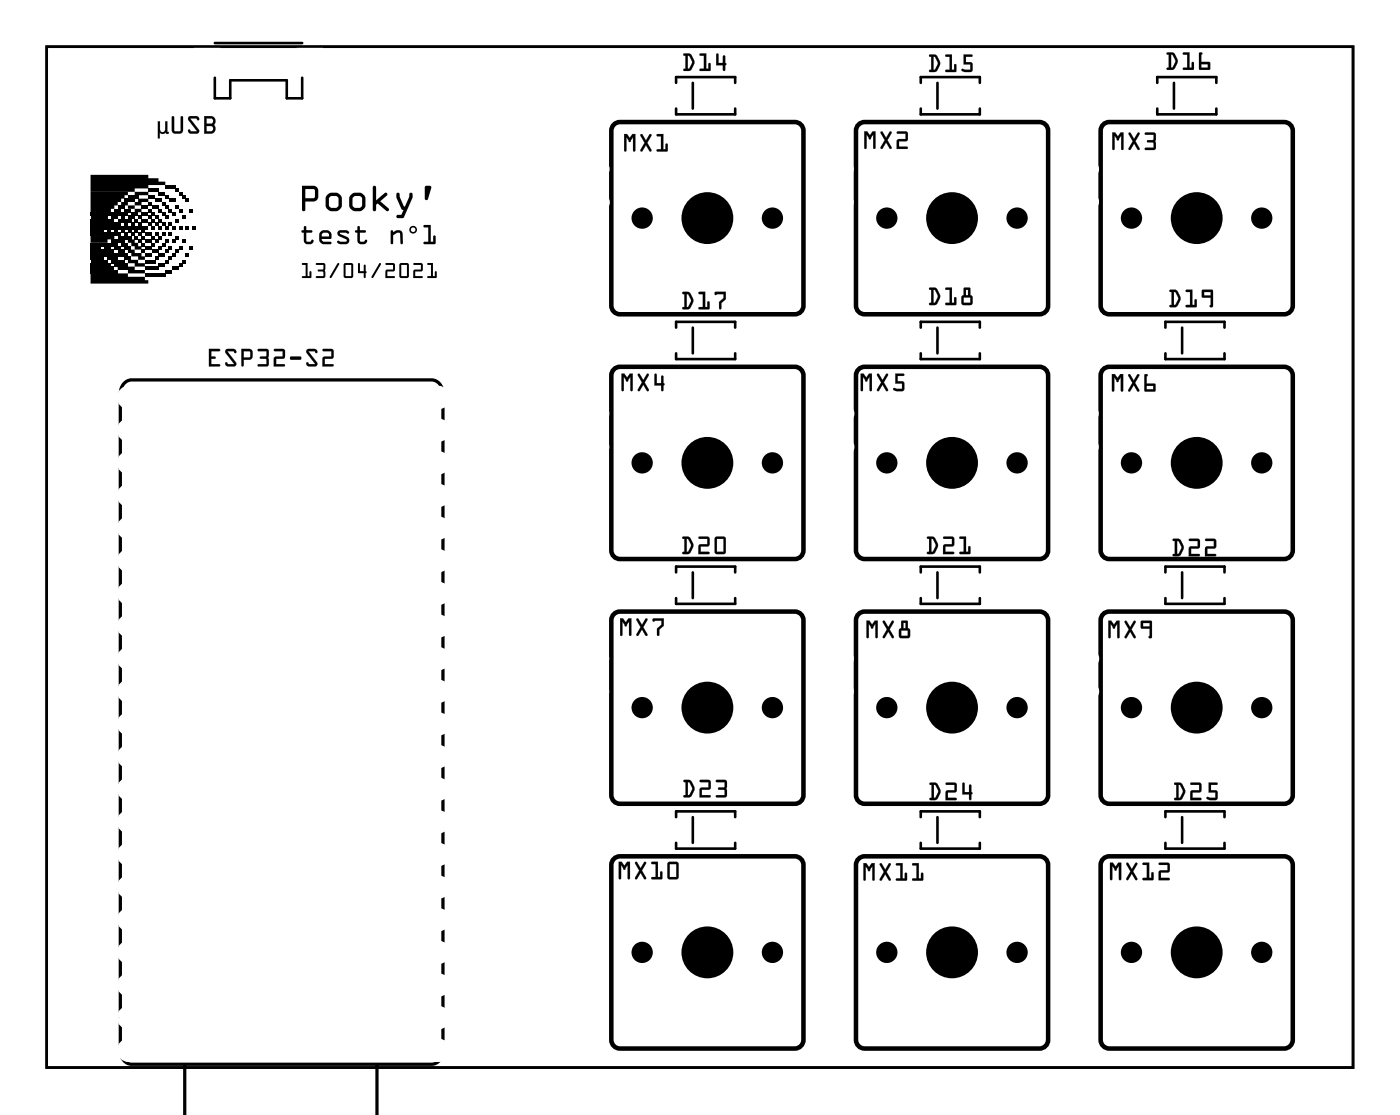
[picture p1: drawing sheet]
<svg xmlns="http://www.w3.org/2000/svg" width="109mm" height="87mm" viewBox="0 0 109 87" stroke-linecap="round" stroke-linejoin="round" font-family="sans-serif">
<g fill="none" stroke="#000" stroke-width=".2">
<path d="M3.6 3.6h101.8v79.5h-101.8zM16.7 6.1v1.6h1.2v-1.4h4.4v1.4h1.2v-1.6M16.7 3.4h6.8M52.6 6.5v-.5h4.6v.5M52.6 8.5v.4h4.6v-.4M53.9 6.5v2M71.7 6.5v-.5h4.6v.5M71.7 8.5v.4h4.6v-.4M73 6.5v2M90.1 6.5v-.5h4.6v.5M90.1 8.5v.4h4.6v-.4M91.4 6.5v2"/>
<path d="M52.6 25.5v-.4h4.6v.4M52.6 27.5v.5h4.6v-.5M53.9 25.5v2M71.7 25.5v-.4h4.6v.4M71.7 27.5v.5h4.6v-.5M73 25.5v2M90.7 25.5v-.4h4.6v.4M90.7 27.5v.5h4.6v-.5M92 25.5v2M52.6 44.6v-.5h4.6v.5M52.6 46.6v.4h4.6v-.4M53.9 44.6v2"/>
<path d="M71.7 44.6v-.5h4.6v.5M71.7 46.6v.4h4.6v-.4M73 44.6v2M90.7 44.6v-.5h4.6v.5M90.7 46.6v.4h4.6v-.4M92 44.6v2M52.6 65.6v.5h4.6v-.5M52.6 63.6v-.4h4.6v.4M53.9 63.6v2M71.7 65.6v.5h4.6v-.5M71.7 63.6v-.4h4.6v.4M73 63.6v2"/>
<path d="M90.7 63.6v-.4h4.6v.4M90.7 65.6v.5h4.6v-.5M92 63.6v2"/>
</g>
<g fill="#000">
<path d="M7.1 13.6h4.4v.3h.8v.2h.6v.3h-1.4v.3h-1v.2h1v.3h-1v-.3h-3.4zM7.1 14.9h2.9v.3h-.3v.3h-.3v.2h-.2v.3h-.3v.3h-.3v.2h-1.5zM7.1 16.8h1.3v.2h-1.3zM7.1 17h1.8v.3h-1.8zM7.1 17.8h1v.3h-1zM7.1 18.4h1.8v.2h-.5v.3h-1.3zM7.1 19.2h.7v.2h-.7zM7.1 19.4h1.8v.3h-1.8zM7.1 20h1v.2h-1zM8.1 19.2h.5v.2h-.5zM8.4 17.8h.2v.3h-.2zM8.4 20h.8v.2h-.8z"/>
<path d="M8.6 16.8h.6v.2h-.6zM8.6 18.6h1.1v.3h-1.1zM8.9 16.3h.5v.2h-.5zM8.9 17.8h.3v.3h-.3zM8.9 19.2h.5v.2h-.5zM9.2 16h.5v.3h-.5zM9.2 17h1v.3h-1zM9.2 18.4h1v.2h-1zM9.2 19.4h.5v.3h-.5zM9.4 15.7h.6v.3h.5v.3h.5v.2h-.5v-.2h-.5v-.3h-.6zM9.4 16.8h.3v.2h-.3zM9.4 17.8h.3v.3h-.3z"/>
<path d="M9.4 18.9h.6v.3h-.6zM9.7 15.5h.8v.2h-.8zM9.7 16.3h.5v.2h-.5zM9.7 17.3h.3v.3h-.3zM9.7 18.1h.3v.3h-.3zM9.7 19.2h.5v.2h-.5zM9.7 20h.5v.2h-.5zM10 15.2h.8v.3h-.8zM10 16.8h.5v.2h-.5zM10 17.8h.2v.3h-.2zM10 18.6h.5v.3h.3v.3h.2v.2h-.5v-.2h-.3v-.3h-.2zM10 19.4h.5v.3h.5v.3h.3v.2h-.5v-.2h-.6v-.3h-.2z"/>
<path d="M10.2 16.5h.6v.3h-.6zM10.2 17.3h.3v.3h-.3zM10.2 18.1h.3v.3h-.3zM10.5 17.8h.3v.3h-.3zM10.5 17h.3v.3h-.3zM10.5 18.4h.3v.2h-.3zM10.8 17.3h.2v.3h-.2zM10.8 15.5h.7v.2h-.5v.3h-.5v-.3h.3zM10.8 16.8h.2v.2h-.2zM10.8 18.1h.2v.3h-.2zM10.8 18.6h.2v.3h-.2zM11 17.8h.3v.3h-.3z"/>
<path d="M11 16h.5v.3h-.5zM11 16.5h.5v.3h-.5zM11 17h.5v.3h-.5zM11 18.4h.3v.2h-.3zM11 18.9h.3v.3h-.3zM11 19.4h.3v.3h-.3zM11.3 18.1h.5v.3h-.5zM11.3 18.6h.5v.3h-.5zM11.3 19.2h.5v.2h-.5zM11.3 19.7h.5v.3h-.5zM11.5 14.7h.8v.2h-.8zM11.5 15.2h.6v.3h-.6z"/>
<path d="M11.5 15.7h.3v.3h-.3zM11.5 16.3h.3v.2h-.3zM11.5 16.8h.3v.2h-.3zM11.5 17.3h.3v.3h-.3zM11.8 16h.5v.3h-.5zM11.8 16.5h.3v.3h-.3zM11.8 17h.3v.3h-.3zM11.8 17.6h.3v.2h-.3zM11.8 18.4h.3v.2h-.3zM11.8 18.9h.3v.3h-.3zM11.8 19.4h.5v.3h-.5zM12.1 15.5h.5v.2h-.5z"/>
<path d="M12.1 16.8h.2v.2h-.2zM12.1 17.3h.2v.3h-.2zM12.1 18.1h.2v.3h-.2zM12.1 18.6h.2v.3h-.2zM12.1 20h.2v.2h-.2zM12.3 9.4h.2v.7l.2 .2 .2-.2v-.7h.1v.8l.1 .1v.1h-.1l-.1-.1a.26 .26 0 0 1-.5 0v.5h-.1zM12.3 14.9h.6v.3h-.6zM12.3 16.3h.3v.2h-.3zM12.3 17h.3v.3h-.3zM12.3 17.6h.3v.2h-.3zM12.3 18.4h.3v.2h-.3zM12.3 19.2h.3v.2h-.3z"/>
<path d="M12.3 19.7h.6v.3h-.6zM12.6 15.7h.3v.3h-.3zM12.6 16.5h.3v.3h-.3zM12.6 17.3h.3v.3h-.3zM12.6 18.1h.3v.3h-.3zM12.6 18.9h.3v.3h-.3zM12.9 14.4h.8v.3h-.8zM12.9 15.2h.2v.3h-.2zM12.9 16h.2v.3h-.2zM12.9 16.8h.2v.2h-.2zM12.9 17.6h.2v.2h-.2zM12.9 18.6h.2v.3h-.2z"/>
<path d="M12.9 19.4h.2v.3h-.2zM13.1 15.5h.6v.2h-.6zM13.1 16.3h.3v.2h-.3zM13.1 17.3h.3v.3h-.3zM13.1 18.1h.3v.3h-.3zM13.1 19.2h.3v.2h-.3zM13.1 20h.3v.2h-.3zM13.4 16.5h.3v.3h-.3zM13.4 17.6h.3v.2h-.3zM13.4 18.6h.3v.3h-.3zM13.4 19.7h.3v.3h-.3zM13.7 14.7h.2v.2h-.2z"/>
<path d="M13.7 16h.2v.3h-.2zM13.7 17h.2v.3h-.2zM13.7 18.4h.2v.2h-.2zM13.7 19.4h.2v.3h-.2zM13.9 14.9h.3v.3h-.3zM13.9 16.3h.3v.2h-.3zM13.9 17.6h.3v.2h-.3zM13.9 19.2h.3v.2h-.3zM14.2 15.2h.3v.3h-.3zM14.2 16.8h.3v.2h-.3zM14.2 18.6h.3v.3h-.3zM14.5 15.5h.2v.2h-.2z"/>
<path d="M14.5 17.6h.2v.2h-.2zM14.5 19.7h.2v.3h-.2zM14.7 16.3h.3v.2h-.3zM14.7 19.2h.3v.2h-.3zM15 17.6h.3v.2h-.3zM7.1 20.2h1.3v.3h-1.3zM7.1 20.5h1.5v.3h-1.5zM7.1 20.8h1.8v.2h-1.8zM7.1 21.3h2.9v.2h1.3v.3h.2v.3h-4.4zM8.6 20.2h1.1v.3h-1.1zM8.9 20.5h1.1v.3h-1.1zM9.2 20.8h1.3v.2h.8v.3h-1.3v-.3h-.8z"/>
<path d="M10 20.2h.8v.3h.5v.3h-.8v-.3h-.5zM11.3 20.2h.8v.3h-.8zM11.3 20.8h1v.2h-1zM11.3 21.3h1.6v.2h-1.6zM12.3 20.5h.6v.3h-.6zM12.9 20.2h.2v.3h-.2zM12.9 21h.5v.3h-.5zM13.4 20.8h.5v.2h-.5zM13.9 20.5h.3v.3h-.3zM14.2 20.2h.3v.3h-.3z"/>
<path d="M3.6 3.6h101.8v79.5h-101.8zM3.6 3.6v79.5h101.8v-79.5z"/>
<path d="M12.3 9.4h.2v.7l.2 .2 .1-.2 .1-.7h.1v.8h.1v.2h-.1l-.1-.1a.25 .25 0 0 1-.2 .1 .25 .25 0 0 1-.3-.1v.5h-.1zM12.3 9.4v1.4h.1v-.5a.27 .27 0 0 0 .5 0l.1 .1h.1v-.1l-.1-.1v-.8h-.1v.6a.22 .22 0 0 1-.2 .3 .22 .22 0 0 1-.3-.3l.1-.6z"/>
<path d="M13.4 9.1h.2v1v.1h.5v-1.1a.1 .1 0 0 1 .1-.1 .1 .1 0 0 1 .1 .1l-.1 1.1-.1 .2h-.5l-.1-.1-.1-.2zM13.4 9.1v1.1l.1 .2h.6l.1-.3v-1h-.1v1.1h-.5l-.1-.1v-1zM14.7 9.1l.7-.1 .1 .3a.13 .13 0 0 1-.1 .1 .13 .13 0 0 1-.1-.2h-.5l.7 .9v.2l-.7 .1-.2-.2a.13 .13 0 0 1 .2-.1 .13 .13 0 0 1 .1 .1h.4l-.6-.8zM14.7 9.1v.3l.6 .8h-.4l-.2-.1v.2l.1 .1h.5a.19 .19 0 0 0 .2-.1 .19 .19 0 0 0 0-.2l-.7-.9h.5l.2 .1-.1-.2-.1-.1zM15.9 9h.5a.4 .4 0 0 1 .4 .3 .4 .4 0 0 1-.1 .4l.1 .3a.37 .37 0 0 1-.4 .4h-.5zM15.9 9v1.4h.5a.39 .39 0 0 0 .3-.3 .39 .39 0 0 0-.1-.4 .39 .39 0 0 0 .1-.4 .39 .39 0 0 0-.3-.3zM16.1 9.8v.4h.3a.2 .2 0 0 0 .2-.2 .2 .2 0 0 0-.2-.2zM16.1 9.8h.3a.22 .22 0 0 1 .2 .2 .22 .22 0 0 1-.2 .2h-.3zM16.1 9.2v.4h.3a.2 .2 0 0 0 .2-.2 .2 .2 0 0 0-.2-.2zM16.1 9.2h.3a.22 .22 0 0 1 .2 .2 .22 .22 0 0 1-.2 .2h-.3z"/>
<path d="M13.4 9.1h.1l.1 1v.1h.5v-1.1l.1-.1v.1v1l-.1 .3h-.6l-.1-.2zM14.7 9.1l.6-.1 .2 .2-.1 .2-.1-.2h-.5l.7 .9-.1 .3h-.5l-.2-.1v-.2l.2 .1h.4l-.6-.8zM15.9 9h.5a.39 .39 0 0 1 .4 .3 .39 .39 0 0 1-.1 .4l.1 .3a.36 .36 0 0 1-.4 .4h-.5zM16.1 9.8v.4h.3a.21 .21 0 0 0 .2-.2 .21 .21 0 0 0-.2-.2zM16.1 9.2v.4h.3a.21 .21 0 0 0 .2-.2 .21 .21 0 0 0-.2-.2z"/>
<path d="M23.7 17.6h.1v.3h.4a.1 .1 0 0 1 .1 .1 .1 .1 0 0 1-.1 .1h-.4l.1 .7h.2l.1-.1a.1 .1 0 0 1 .1 0 .1 .1 0 0 1 .1 .1 .41 .41 0 0 1-.4 .2 .41 .41 0 0 1-.3-.3v-.6h-.1a.1 .1 0 0 1-.1-.1 .1 .1 0 0 1 .1-.1h.1zM23.7 17.6v.3h-.1a.1 .1 0 0 0-.1 .1 .1 .1 0 0 0 .1 .1h.1v.6a.41 .41 0 0 0 .3 .3 .41 .41 0 0 0 .4-.2l-.1-.1-.1 .1h-.3l-.1-.7h.4a.1 .1 0 0 0 .1-.1 .1 .1 0 0 0-.1-.1h-.4v-.2zM24.9 18.1l.3-.2h.3l.2 .1 .1 .3v.3h-.8l.2 .2h.5a.1 .1 0 0 1 .1 .1 .1 .1 0 0 1-.1 .1h-.5l-.2-.1-.1-.2zM24.9 18.1v.6l.1 .2 .2 .1h.5a.1 .1 0 0 0 .1-.1 .1 .1 0 0 0-.1-.1h-.5l-.2-.1v-.1h.8v-.3l-.1-.3-.2-.1h-.3zM25.1 18.2l-.1 .2h.6l-.1-.3h-.3zM25.1 18.2l.1-.1h.3l.1 .3h-.6zM26.3 18l.1-.1a.77 .77 0 0 1 .8 .1 .12 .12 0 0 1-.1 .2 .12 .12 0 0 1-.2-.1l-.4 .1 .5 .2a.3 .3 0 0 1 .2 .4 .3 .3 0 0 1-.3 .2l-.6-.1a.13 .13 0 0 1 .1-.2 .13 .13 0 0 1 .1 .1h.4l.1-.1-.6-.3-.1-.2zM26.3 18v.2l.1 .2 .6 .3-.1 .1h-.5a.1 .1 0 0 0-.1 0 .1 .1 0 0 0 0 .1l.6 .1a.3 .3 0 0 0 .3-.2 .3 .3 0 0 0-.2-.4l-.5-.2 .4-.1a.13 .13 0 0 0 .2 .1 .13 .13 0 0 0 .1-.1v-.1a.73 .73 0 0 0-.9 0zM27.9 17.6h.1v.3h.4a.1 .1 0 0 1 .1 .1 .1 .1 0 0 1-.1 .1h-.4v.7h.3l.1-.1a.1 .1 0 0 1 .1 0 .1 .1 0 0 1 .1 .1 .41 .41 0 0 1-.4 .2 .41 .41 0 0 1-.4-.3v-.6h-.1a.1 .1 0 0 1-.1-.1 .1 .1 0 0 1 .1-.1h.1zM27.9 17.6l-.1 .3h-.1a.1 .1 0 0 0-.1 .1 .1 .1 0 0 0 .1 .1h.1v.6a.41 .41 0 0 0 .4 .3 .41 .41 0 0 0 .4-.2l-.1-.1-.2 .1h-.3v-.7h.4a.1 .1 0 0 0 .1-.1 .1 .1 0 0 0-.1-.1h-.4v-.2zM30.4 17.9h.2v.2a.43 .43 0 0 1 .8 .1v.7a.1 .1 0 0 1-.1 .1 .1 .1 0 0 1-.1-.1l-.1-.7-.2-.1-.3 .2v.6a.1 .1 0 0 1-.1 .1 .1 .1 0 0 1-.1-.1zM30.4 17.9v1a.1 .1 0 0 0 .1 .1 .1 .1 0 0 0 .1-.1v-.6l.5-.2 .1 .1v.7a.1 .1 0 0 0 .1 .1 .1 .1 0 0 0 .1-.1l-.1-.7a.37 .37 0 0 0-.5-.2l-.2 .1v-.2zM31.9 17.9a.3 .3 0 0 1 .6 0 .3 .3 0 0 1-.6 0zM31.9 17.9a.3 .3 0 0 0 .6 0 .3 .3 0 0 0-.6 0zM32 17.9a.18 .18 0 0 0 .3 0 .18 .18 0 0 0-.3 0zM32 17.9a.18 .18 0 0 1 .3 0 .18 .18 0 0 1-.3 0zM33 17.5h.5v1.3h.2v-.4a.1 .1 0 0 1 .1-.1 .1 .1 0 0 1 .1 .1v.6h-.8a.1 .1 0 0 1-.1-.1 .1 .1 0 0 1 .1-.1h.2v-1.1h-.3zM33 17.5v.2h.3v1.1h-.2a.1 .1 0 0 0-.1 .1 .1 .1 0 0 0 .1 .1h.8v-.6a.1 .1 0 0 0-.1-.1 .1 .1 0 0 0-.1 .1v.4h-.2v-1.3z"/>
<path d="M23.7 17.6l.1 .1v.2h.4a.1 .1 0 0 1 .1 .1 .1 .1 0 0 1-.1 .1h-.4l.1 .7h.2l.2-.1h.1a.38 .38 0 0 1-.4 .3 .38 .38 0 0 1-.3-.3v-.6h-.1a.1 .1 0 0 1-.1-.1 .1 .1 0 0 1 .1-.1h.1zM24.9 18.1l.3-.2h.3l.2 .1 .1 .3v.3l-.8 .1 .2 .1h.5a.1 .1 0 0 1 .1 .1 .1 .1 0 0 1-.1 .1h-.5l-.2-.1-.1-.2zM25.1 18.2l-.1 .2h.6l-.1-.3h-.3zM26.3 18l.1-.1a.77 .77 0 0 1 .8 .1 .11 .11 0 0 1-.1 .2 .11 .11 0 0 1-.1-.1l-.5 .1 .5 .2a.3 .3 0 0 1 .2 .4 .3 .3 0 0 1-.3 .2l-.6-.1a.13 .13 0 0 1 .1-.2 .13 .13 0 0 1 .1 .1h.4l.1-.1-.6-.3-.1-.2zM27.9 17.6l.1 .1v.2h.4a.1 .1 0 0 1 .1 .1 .1 .1 0 0 1-.1 .1h-.4v.7h.3l.2-.1h.1a.38 .38 0 0 1-.4 .3 .38 .38 0 0 1-.4-.3v-.6h-.1a.1 .1 0 0 1-.1-.1 .1 .1 0 0 1 .1-.1h.1zM30.4 17.9h.2v.2a.42 .42 0 0 1 .4-.2 .42 .42 0 0 1 .3 .3l.1 .7a.1 .1 0 0 1-.1 .1 .1 .1 0 0 1-.1-.1v-.7l-.1-.1-.5 .2v.6a.1 .1 0 0 1-.1 .1 .1 .1 0 0 1-.1-.1zM31.9 17.9a.3 .3 0 0 1 .6 0 .3 .3 0 0 1-.6 0zM32 17.9a.18 .18 0 0 0 .3 0 .18 .18 0 0 0-.3 0zM33 17.5h.5v1.3h.2v-.4a.1 .1 0 0 1 .1-.1 .1 .1 0 0 1 .1 .1v.6h-.8a.1 .1 0 0 1-.1-.1 .1 .1 0 0 1 .1-.1h.2v-1.1h-.3z"/>
<path d="M23.5 14.5h.9a.39 .39 0 0 1 .4 .3v.5a.39 .39 0 0 1-.4 .4h-.6v.6a.13 .13 0 0 1-.2 .1 .13 .13 0 0 1-.1-.1zM23.5 14.5v1.8a.13 .13 0 0 0 .1 .1 .13 .13 0 0 0 .2-.1v-.6h.6a.39 .39 0 0 0 .4-.4v-.5a.39 .39 0 0 0-.4-.3zM23.8 14.7v.7h.7v-.6zM23.8 14.7l.7 .1v.6h-.7zM25.5 15.2l.3-.2h.4l.3 .2a1.02 1.02 0 0 1 .1 .8l-.1 .2-.2 .2h-.6l-.2-.1a1.05 1.05 0 0 1-.1-.9zM25.5 15.2l-.1 .2a1.05 1.05 0 0 0 .1 .9l.2 .1h.6l.2-.2 .1-.2a1.02 1.02 0 0 0-.1-.8l-.4-.2a.64 .64 0 0 0-.6 .2zM25.7 15.4l-.1 .7 .2 .1 .4-.1 .2-.1-.1-.6-.2-.1h-.3zM25.7 15.4l.1-.1h.3l.2 .1 .1 .6-.2 .1-.4 .1-.2-.1zM27.3 15.2l.4-.2h.4l.2 .2a1.02 1.02 0 0 1 .2 .8l-.1 .2-.3 .2h-.5l-.3-.1a1.05 1.05 0 0 1-.1-.9zM27.3 15.2l-.1 .2a1.05 1.05 0 0 0 .1 .9l.3 .1h.5l.3-.2 .1-.2a1.02 1.02 0 0 0-.2-.8l-.3-.2a.64 .64 0 0 0-.7 .2zM27.5 15.4v.7l.2 .1 .4-.1 .1-.1v-.6l-.2-.1h-.4zM27.5 15.4l.1-.1h.4l.2 .1v.6l-.1 .1-.4 .1-.2-.1zM29.1 14.5h.1l.1 .1v1l.7-.6a.13 .13 0 0 1 .1 0 .13 .13 0 0 1 0 .2l-.5 .5 .6 .5a.13 .13 0 0 1 .1 .2 .13 .13 0 0 1-.2 0l-.7-.6-.1 .1v.4a.13 .13 0 0 1-.1 .1 .13 .13 0 0 1-.2-.1zM29.1 14.5l-.1 1.8a.13 .13 0 0 0 .2 .1 .13 .13 0 0 0 .1-.1v-.4l.1-.1 .7 .6a.13 .13 0 0 0 .2 0 .13 .13 0 0 0-.1-.2l-.6-.5 .5-.5a.13 .13 0 0 0 0-.2 .13 .13 0 0 0-.1 0l-.7 .6v-1l-.1-.1zM30.9 15l.2 .1v.2l.4 .8 .4-.8v-.2a.13 .13 0 0 1 .1-.1 .13 .13 0 0 1 .1 .1v.3l-.6 1.5-.5 .1a.13 .13 0 0 1-.1-.1 .13 .13 0 0 1 .1-.2h.3l.1-.4h-.2l-.3-.9zM30.9 15v.4l.4 .9h.1l-.1 .4h-.3a.13 .13 0 0 0-.1 .2 .13 .13 0 0 0 .1 .1l.5-.1 .6-1.5v-.3a.13 .13 0 0 0-.1-.1 .13 .13 0 0 0-.1 .1v.2l-.4 .8-.4-.8v-.2zM33.1 14.5h.4h.1l-.3 1a.13 .13 0 0 1-.1 .1 .13 .13 0 0 1-.1-.2zM33.1 14.5v.9a.13 .13 0 0 0 .1 .2 .13 .13 0 0 0 .1-.1l.3-1h-.1z"/>
<path d="M23.5 14.5h.9a.39 .39 0 0 1 .4 .3v.5a.39 .39 0 0 1-.4 .4h-.6v.6a.13 .13 0 0 1-.2 .1 .13 .13 0 0 1-.1-.1zM23.8 14.7v.7h.7v-.6zM25.5 15.2v-.1a.64 .64 0 0 1 .7-.1l.3 .2a1.02 1.02 0 0 1 .1 .8l-.1 .2-.2 .2h-.6l-.2-.1a1.05 1.05 0 0 1-.1-.9zM25.7 15.4l-.1 .7 .2 .1 .4-.1 .2-.1-.1-.6-.2-.1h-.3zM27.3 15.2v-.1a.64 .64 0 0 1 .7-.1l.3 .2a1.02 1.02 0 0 1 .2 .8l-.1 .2-.3 .2h-.5l-.3-.1a1.05 1.05 0 0 1-.1-.9zM27.5 15.4v.7l.2 .1 .4-.1 .1-.1v-.6l-.2-.1h-.4zM29.1 14.5h.1l.1 .1v1l.7-.6a.13 .13 0 0 1 .1 0 .13 .13 0 0 1 0 .2l-.5 .5 .6 .5a.13 .13 0 0 1 .1 .2 .13 .13 0 0 1-.2 0l-.7-.6-.1 .1v.4a.13 .13 0 0 1-.1 .1 .13 .13 0 0 1-.2-.1zM30.9 15l.2 .1v.2l.4 .8 .4-.8v-.2a.13 .13 0 0 1 .1-.1 .13 .13 0 0 1 .1 .1v.3l-.6 1.5-.5 .1a.13 .13 0 0 1-.1-.1 .13 .13 0 0 1 .1-.2h.3l.1-.4h-.1l-.4-.9zM33.1 14.5h.4h.1l-.3 1a.13 .13 0 0 1-.1 .1 .13 .13 0 0 1-.1-.2z"/>
<path d="M48.6 10.4h.2l.2 .3 .2-.3h.3v1.3a.1 .1 0 0 1-.1 .1 .1 .1 0 0 1-.1-.1v-1l-.2 .2a.11 .11 0 0 1-.1 .2 .11 .11 0 0 1-.1-.2l-.1-.2v1a.1 .1 0 0 1-.1 .1 .1 .1 0 0 1-.1-.1zM48.6 10.4v1.3l.1 .1 .1-.1v-1l.2 .3 .3-.4v1.1l.1 .1 .1-1.4h-.3l-.2 .4-.2-.4zM49.9 10.5h.1l.3 .4 .3-.4a.1 .1 0 0 1 .1-.1 .1 .1 0 0 1 0 .2l-.3 .5 .3 .6a.1 .1 0 0 1 0 .1 .1 .1 0 0 1-.1 0l-.3-.5-.3 .5a.1 .1 0 0 1-.1 0 .1 .1 0 0 1 0-.1l.3-.6-.3-.5zM49.9 10.5v.1l.3 .5-.3 .6 .1 .1 .3-.5 .3 .5h.1v-.1l-.3-.6 .3-.6h-.1l-.3 .5-.3-.5zM51.1 10.5l.6-.1-.1 1.2h.2v-.3a.1 .1 0 0 1 .1-.1 .1 .1 0 0 1 .1 .1v.5h-.8a.1 .1 0 0 1-.1-.1 .1 .1 0 0 1 .1-.1h.3v-1h-.3zM51.2 10.5v.1h.3v1h-.3l-.1 .1 .8 .1v-.6h-.1v.4h-.2v-1.2z"/>
<path d="M48.6 10.4h.2l.2 .3 .2-.3h.3l-.1 1.4-.1-.1v-1l-.2 .2a.11 .11 0 0 1-.1 .2 .11 .11 0 0 1-.1-.2l-.1-.2v1l-.1 .1zM49.9 10.5h.1l.3 .4 .3-.4h.1l-.3 .6 .3 .6v.1h-.1l-.3-.5-.3 .5-.1-.1 .3-.6zM51.1 10.5l.5-.1v1.2h.2v-.4h.1v.6l-.8-.1 .1-.1h.3v-1h-.3z"/>
<path d="M53.2 4.2h.6l.3 .6-.3 .6-.5 .1a.1 .1 0 0 1-.1-.1 .1 .1 0 0 1 .1-.1h.1v-1h-.2zM53.2 4.2v.1h.2v1.1h-.1l-.1 .1h.5l.3-.5v-.3l-.3-.5zM53.6 4.3v1h.1l.2-.5-.2-.4zM53.5 4.3l.2 .1 .2 .4-.3 .6h-.1zM54.5 4.2h.5v1.1h.2l-.1-.3a.1 .1 0 0 1 .1-.1 .1 .1 0 0 1 .1 .1v.5h-.7a.1 .1 0 0 1-.1-.1 .1 .1 0 0 1 .1-.1h.2v-1h-.3zM54.5 4.2v.1h.3v1.1h-.3v.1h.8v-.6l-.1 .1v.4h-.2v-1.2zM55.8 4.2h.1v.7h.4v-.5a.1 .1 0 0 1 .1-.1 .1 .1 0 0 1 .1 .1v.5a.09 .09 0 0 1 .1 .1 .09 .09 0 0 1-.1 .1v.3a.1 .1 0 0 1-.1 .1 .1 .1 0 0 1-.1-.1v-.3h-.5zM55.8 4.2v.9h.5v.4h.1l.1-.4v-.1v-.1v-.5h-.2v.5h-.4v-.7z"/>
<path d="M53.2 4.2h.6a.8 .8 0 0 1 .1 1.2l-.2 .1h-.5v-.1l.2-.1v-1h-.2zM53.6 4.3v1l.3-.5-.2-.4zM54.5 4.2h.5v1.1h.2v-.3l.1-.1v.6h-.8v-.1l.3-.1v-1h-.3zM55.8 4.2h.1v.7h.4v-.5h.2v.5l.1 .1-.1 .1-.1 .4h-.1v-.4h-.5z"/>
<path d="M67.3 10.2h.2l.2 .3 .2-.3h.3v1.3a.1 .1 0 0 1-.1 .1 .1 .1 0 0 1-.1-.1v-1l-.2 .2a.11 .11 0 0 1-.1 .2 .11 .11 0 0 1-.1-.2l-.1-.2v1a.1 .1 0 0 1-.1 .1 .1 .1 0 0 1-.1-.1zM67.3 10.2v1.3l.1 .1 .1-.1v-1.1l.2 .4 .3-.4v1.1l.1 .1 .1-1.4h-.3l-.2 .3-.2-.3zM68.6 10.2l.1 .1 .3 .4 .3-.4a.1 .1 0 0 1 .1-.1 .1 .1 0 0 1 0 .2l-.3 .5 .3 .6a.1 .1 0 0 1 0 .1 .1 .1 0 0 1-.1 0l-.3-.5-.3 .5a.1 .1 0 0 1-.1 0 .1 .1 0 0 1 0-.1l.3-.6-.3-.5zM68.6 10.3v.1l.3 .5-.3 .6h.1l.3-.4 .3 .4 .1 .1v-.1l-.3-.6 .3-.6h-.1l-.3 .5-.3-.5zM69.8 10.2h.7l.2 .1-.1 .7h-.6v.4h.6a.1 .1 0 0 1 .1 .1 .1 .1 0 0 1-.1 .1h-.8l.1-.7 .6-.1v-.4h-.6zM69.9 10.3v.1h.6v.4l-.6 .1-.1 .7h.8v-.2h-.6v-.4l.6-.1 .1-.6-.2-.1z"/>
<path d="M67.3 10.2h.2l.2 .3 .2-.3h.3l-.1 1.4-.1-.1v-1l-.2 .2a.11 .11 0 0 1-.1 .2 .11 .11 0 0 1-.1-.2l-.1-.2v1l-.1 .1zM68.6 10.3h.1l.3 .4 .3-.4h.1l-.3 .6 .3 .6v.1l-.1-.1-.3-.4-.3 .4h-.1l.3-.6zM69.8 10.3l.7-.1 .2 .1-.1 .6-.6 .1v.4h.6v.2h-.8l.1-.7 .6-.1v-.4h-.6z"/>
<path d="M72.4 4.3h.5l.3 .6-.2 .6-.6 .1a.1 .1 0 0 1-.1-.1 .1 .1 0 0 1 .1-.1h.1v-1h-.1zM72.4 4.3v.1h.1v1h-.1l-.1 .1 .5 .1 .4-.5v-.4l-.3-.4zM72.7 4.4v1h.1l.2-.5-.2-.4zM72.7 4.4l.1 .1 .2 .4-.3 .5zM73.6 4.3l.5-.1v1.2h.2v-.3a.1 .1 0 0 1 .1-.1 .1 .1 0 0 1 .1 .1l-.1 .5h-.7a.1 .1 0 0 1-.1-.1 .1 .1 0 0 1 .1-.1h.2v-1h-.3zM73.6 4.3l.1 .1h.3v1h-.3l-.1 .1 .8 .1v-.6h-.1v.4h-.2v-1.2zM75 4.2h.6a.1 .1 0 0 1 .1 .1 .1 .1 0 0 1-.1 .1h-.4v.4l.5 .1v.6l-.1 .1-.7-.1a.1 .1 0 0 1 0-.1 .1 .1 0 0 1 .1 0h.6v-.4h-.6zM75 4.2v.8h.6v.4h-.7v.1l.2 .1h.5l.1-.2v-.4l-.1-.1-.4-.1v-.4h.5v-.1z"/>
<path d="M72.4 4.3h.5a.8 .8 0 0 1 .1 1.2l-.2 .1h-.5l.1-.1 .1-.1v-1h-.1zM72.7 4.4v1l.3-.5-.2-.4zM73.6 4.3l.5-.1v1.2h.2v-.4h.1v.6h-.8l.1-.2h.2v-1h-.2zM75 4.2h.6l.1 .1-.1 .1h-.4v.4l.4 .1h.1v.6l-.1 .1h-.4a.15 .15 0 0 1-.3 0 .15 .15 0 0 1 .1-.2h.6v-.4h-.6z"/>
<path d="M86.6 10.3h.2l.2 .3 .3-.3h.2v1.3a.1 .1 0 0 1-.1 .1 .1 .1 0 0 1-.1-.1v-1l-.2 .2a.1 .1 0 0 1-.1 .1 .1 .1 0 0 1 0-.1l-.2-.2v1a.1 .1 0 0 1-.1 .1 .1 .1 0 0 1-.1-.1zM86.6 10.3v1.3l.1 .1 .1-.1v-1.1l.2 .4 .3-.4v1.1l.1 .1 .1-1.4h-.2l-.3 .3-.2-.3zM87.9 10.3l.1 .1 .3 .4 .3-.4a.1 .1 0 0 1 .1-.1 .1 .1 0 0 1 0 .1l-.3 .6 .3 .5a.1 .1 0 0 1 0 .2 .1 .1 0 0 1-.1-.1l-.3-.4-.3 .4a.1 .1 0 0 1-.1 .1 .1 .1 0 0 1 0-.2l.3-.5-.3-.6zM87.9 10.3v.1l.3 .6-.3 .6h.1l.3-.4 .3 .4 .1 .1v-.2l-.3-.5 .3-.6h-.1l-.3 .4-.3-.4zM89.2 10.3h.6l.2 .2-.1 .5 .1 .6-.2 .1h-.6a.1 .1 0 0 1-.1-.1 .1 .1 0 0 1 .1-.1h.6v-.4h-.4a.1 .1 0 0 1-.1-.1 .1 .1 0 0 1 .1-.1h.4v-.4h-.6zM89.2 10.3v.2h.6v.4h-.4l-.1 .1 .1 .1h.4v.4h-.6l-.1 .1 .8 .1 .1-.2-.1-.5 .1-.6-.2-.1z"/>
<path d="M86.6 10.3h.2l.2 .3 .3-.3h.2l-.1 1.4-.1-.1v-1l-.2 .2a.1 .1 0 0 1-.1 .1 .1 .1 0 0 1 0-.1l-.2-.2v1l-.1 .1zM87.9 10.3l.1 .1 .3 .4 .3-.4h.1l-.3 .6 .3 .5v.2l-.1-.1-.3-.4-.3 .4h-.1l.3-.6zM89.2 10.3h.6l.2 .1-.1 .6 .1 .5-.1 .2-.8-.1 .1-.1h.6v-.4h-.4l-.1-.1 .1-.1h.4v-.4h-.6z"/>
<path d="M90.9 4.1h.5l.3 .7-.2 .6-.6 .1a.1 .1 0 0 1-.1-.1 .1 .1 0 0 1 .1-.1h.1v-1l-.1-.1zM90.9 4.1v.1h.1v1.1h-.1l-.1 .1h.5l.4-.5v-.3l-.3-.5zM91.2 4.3v1l.1-.1 .2-.4-.2-.5zM91.2 4.2l.1 .1 .2 .5-.3 .5zM92.1 4.1h.5v1.2h.2v-.4a.1 .1 0 0 1 .1-.1 .1 .1 0 0 1 .1 .1l-.1 .5-.7 .1a.1 .1 0 0 1-.1-.1 .1 .1 0 0 1 .1-.1h.2v-1h-.3zM92.1 4.1l.1 .1h.2v1.1h-.2l-.1 .1h.8v-.6l-.1 .1v.4h-.2v-1.2zM93.4 4.1h.1a.09 .09 0 0 1 .1 .1 .09 .09 0 0 1-.1 .1v.5l.7 .1v.5h-.8zM93.4 4.1v1.3h.8v-.5l-.7-.1v-.6l.1-.1zM93.5 5v.3h.5v-.3zM93.5 5h.6v.3h-.6z"/>
<path d="M90.9 4.1h.5a.8 .8 0 0 1 .1 1.2l-.2 .1h-.5l.1-.1h.1v-1l-.1-.1zM91.2 4.3v1l.3-.5-.2-.5zM92.1 4.1h.5v1.2h.2v-.4l.1-.1v.6h-.8v-.1h.3v-1l-.3-.1zM93.4 4.1h.2l-.1 .2v.5l.7 .1v.5h-.8zM93.5 5v.3h.5v-.3z"/>
<path d="M16.3 27.1h.8a.1 .1 0 0 1 .1 .1 .1 .1 0 0 1-.1 .1h-.7v.5l.3-.1a.1 .1 0 0 1 .1 .1 .1 .1 0 0 1-.1 .1h-.3v.4h.7a.1 .1 0 0 1 .1 .1 .1 .1 0 0 1-.1 .1h-.8zM16.3 27.2v1.3h.8v-.1h-.7v-.5h.3l.1-.1h-.1h-.3v-.5h.7v-.1zM17.6 27.2h.7l.1 .2a.13 .13 0 0 1-.1 .1 .13 .13 0 0 1-.1-.2l-.5 .1 .7 .8v.3h-.7l-.2-.2a.13 .13 0 0 1 .2-.1 .13 .13 0 0 1 .1 .1h.4l-.6-.8zM17.6 27.2v.3l.6 .8-.4 .1-.2-.2v.2l.1 .1h.5a.19 .19 0 0 0 .2-.1 .19 .19 0 0 0 0-.2l-.7-.8 .5-.1 .1 .2v-.3h-.1zM18.8 27.1l.7 .1 .2 .2-.1 .5-.6 .1v.4a.1 .1 0 0 1-.1 .1 .1 .1 0 0 1-.1-.1zM18.8 27.2v1.2l.1 .1 .1-.1v-.4l.6-.1 .1-.5-.2-.2zM19 27.3v.5h.5v-.4zM19 27.3l.5 .1v.4h-.5zM20.1 27.2l.7-.1 .1 .2v.5v.6l-.1 .1h-.7a.1 .1 0 0 1-.1-.1 .1 .1 0 0 1 .1-.1h.7l-.1-.3-.4-.1a.1 .1 0 0 1-.1-.1 .1 .1 0 0 1 .1-.1h.4l.1-.4h-.7zM20.1 27.2v.1h.7l-.1 .4-.4 .1h-.1l.1 .1h.4l.1 .5h-.7v.1h.7l.1-.2-.1-.5 .1-.5-.1-.1zM21.3 27.2l.7-.1 .2 .2-.1 .6h-.6v.4h.6a.1 .1 0 0 1 .1 .1 .1 .1 0 0 1-.1 .1h-.8l.1-.7h.6v-.5h-.6zM21.4 27.2v.1h.6v.5h-.6l-.1 .7h.8v-.1h-.6v-.5h.6l.1-.6-.2-.1zM22.6 27.8l.8-.1 .1 .2-.1 .1h-.7l-.1-.1zM22.6 27.8l.1 .2h.7v-.1v-.1zM23.9 27.2h.7l.1 .2a.13 .13 0 0 1-.1 .1 .13 .13 0 0 1-.1-.2l-.5 .1 .7 .8v.3h-.7l-.2-.2a.13 .13 0 0 1 .2-.1 .13 .13 0 0 1 .1 .1h.4l-.6-.8zM23.9 27.2v.3l.6 .8-.4 .1-.2-.2v.2l.1 .1h.5a.19 .19 0 0 0 .2-.1 .19 .19 0 0 0 0-.2l-.7-.8 .5-.1 .2 .2-.1-.3h-.1zM25.1 27.2l.7-.1 .2 .2-.1 .6h-.6v.4h.6a.1 .1 0 0 1 .1 .1 .1 .1 0 0 1-.1 .1h-.8l.1-.7h.6v-.5h-.6zM25.1 27.2l.1 .1h.6v.5h-.6l-.1 .7h.8v-.1h-.6v-.5h.6l.1-.6-.2-.1z"/>
<path d="M16.3 27.2h.8v.1h-.7v.5h.3h.1l-.1 .1h-.3v.4l.7 .1v.1h-.8zM17.6 27.2h.6l.2 .1-.1 .2-.1-.2-.5 .1 .7 .9-.1 .2h-.5l-.2-.1v-.2l.1 .1h.5l-.6-.8zM18.8 27.2h.7l.2 .2-.1 .5-.6 .1v.4l-.1 .1-.1-.1zM19 27.3v.5h.5v-.4zM20.1 27.2h.7l.1 .1v.5v.5l-.1 .2h-.7v-.2h.7l-.1-.3-.4-.1-.1-.1h.1l.4-.1 .1-.4h-.7zM21.3 27.2h.7l.2 .1-.1 .6h-.6v.4l.6 .1v.1h-.8l.1-.7h.6v-.5h-.6zM22.6 27.8h.8l.1 .1-.1 .1h-.7l-.1-.1zM23.9 27.2h.6l.2 .1-.1 .2-.1-.2-.5 .1 .7 .9-.1 .2h-.5l-.2-.1v-.2l.2 .1h.4l-.6-.8zM25.1 27.2h.7l.2 .1-.1 .6h-.6v.4l.6 .1v.1h-.8l.1-.7h.6v-.5h-.6z"/>
<path d="M23.5 20.5h.5l-.1 1h.2v-.3l.1-.1v.5h-.7v-.1h.3v-.9h-.3zM23.5 20.5v.1h.3v.9h-.3v.1h.7v-.5l-.1 .1v.3h-.2v-1zM24.6 20.5h.6l.1 .1v.9l-.1 .1h-.6l.1-.1h.5v-.3l-.5-.1 .5-.1v-.4h-.6zM24.6 20.5v.1h.6v.4l-.5 .1 .5 .1v.3h-.5l-.1 .1h.6l.1-.1v-.9l-.1-.1zM26.3 20.5l.1 .1-.6 1h-.1v-.1zM26.3 20.5l-.6 1v.1h.1l.6-1v-.1zM26.8 20.5h.5l.2 .1v.9l-.1 .1h-.5l-.1-.1zM26.8 20.5v1l.1 .1h.5l.1-.1v-.9l-.2-.1zM26.9 20.6v.9h.4v-.9zM26.9 20.6h.5v.9h-.5zM27.9 20.5h.1v.6h.3v-.5h.2v.5v.1l-.1 .4h-.1v-.3h-.4zM27.9 20.5v.8h.4v.3h.1l.1-.4v-.1v-.5h-.2v.5h-.3v-.6zM29.6 20.5l.1 .1-.6 1h-.1l-.1-.1zM29.5 20.5l-.6 1 .1 .1h.1l.6-1-.1-.1zM30 20.5h.6l.1 .1v.5h-.5v.4h.5v.1h-.7l.1-.6h.5v-.4h-.5zM30 20.5l.1 .1h.5v.4h-.5l-.1 .6h.7v-.1h-.5v-.4h.5v-.5l-.1-.1zM31.1 20.5h.6l.1 .1v.9l-.1 .1h-.5l-.1-.1zM31.1 20.5v1l.1 .1h.5l.1-.1v-.9l-.1-.1zM31.2 20.6v.9h.5v-.9zM31.2 20.6h.5v.9h-.5zM32.2 20.5h.6l.1 .1v.5h-.6v.4h.6v.1h-.7v-.6h.6v-.4h-.6zM32.2 20.5v.1h.6v.4h-.6v.6h.7v-.1h-.6v-.4h.6v-.5l-.1-.1zM33.3 20.5h.4v1h.2v-.3l.1-.1v.5h-.7v-.1h.3v-.9h-.3zM33.3 20.5v.1h.3v.9h-.3v.1h.7v-.5l-.1 .1v.3h-.2v-1z"/>
<path d="M23.5 20.5h.4v1h.2v-.3l.1-.1v.5h-.7v-.1h.3v-.9h-.3zM24.6 20.5h.6l.1 .1v.9l-.1 .1h-.6l.1-.1h.5v-.3l-.5-.1 .5-.1v-.4h-.6zM26.3 20.5l.1 .1-.6 1h-.1v-.1zM26.8 20.5h.5l.2 .1v.9l-.1 .1h-.5l-.1-.1zM26.9 20.6v.9h.4v-.9zM27.9 20.5h.1v.6h.3v-.5h.2v.5v.1l-.1 .4h-.1v-.3h-.4zM29.6 20.5l.1 .1-.6 1h-.1l-.1-.1zM30 20.5h.6l.1 .1v.5h-.5v.4h.5v.1h-.7l.1-.6h.5v-.4h-.5zM31.1 20.5h.6l.1 .1v.9l-.1 .1h-.5l-.1-.1zM31.2 20.6v.9h.5v-.9zM32.2 20.5h.6l.1 .1v.5h-.6v.4h.6v.1h-.7v-.6h.6v-.4h-.6zM33.3 20.5h.4v1h.2v-.3l.1-.1v.5h-.7v-.1h.3v-.9h-.3z"/>
<path d="M48.4 29.1h.2l.2 .3 .2-.3h.3v1.3a.1 .1 0 0 1-.1 .1 .1 .1 0 0 1-.1-.1v-1.1l-.2 .3a.1 .1 0 0 1-.1 .1 .1 .1 0 0 1-.1-.1l-.1-.3v1.1a.1 .1 0 0 1-.1 .1 .1 .1 0 0 1-.1-.1zM48.4 29.1v1.3h.1h.1v-1.1l.2 .4 .3-.4v1.1h.1l.1-1.3h-.3l-.2 .3-.2-.3zM49.7 29.1h.1l.3 .5 .3-.5a.1 .1 0 0 1 .1 0 .1 .1 0 0 1 0 .1l-.3 .6 .3 .5a.1 .1 0 0 1 0 .1 .1 .1 0 0 1-.1 0l-.3-.5-.3 .5a.1 .1 0 0 1-.1 0 .1 .1 0 0 1 0-.1l.3-.5-.3-.6zM49.7 29.1v.1l.3 .6-.3 .6h.1l.3-.5 .3 .5h.1v-.1l-.3-.5 .3-.7h-.1l-.3 .5-.3-.5zM51 29.1h.1v.7h.4v-.5a.1 .1 0 0 1 .1-.1 .1 .1 0 0 1 .1 .1v.5a.09 .09 0 0 1 .1 .1 .09 .09 0 0 1-.1 .1v.4a.1 .1 0 0 1-.1 .1 .1 .1 0 0 1-.1-.1v-.4h-.6zM51 29.1v.9h.5v.4h.1v-.4l.1-.1-.1-.1v-.5h-.1v.5h-.4v-.7z"/>
<path d="M48.4 29.1h.2l.2 .3 .2-.3h.3l-.1 1.3h-.1v-1.1l-.2 .3a.1 .1 0 0 1-.1 .1 .1 .1 0 0 1-.1-.1l-.1-.3v1.1h-.2zM49.7 29.1h.1l.3 .5 .3-.5h.1l-.3 .7 .3 .5v.1h-.1l-.3-.5-.3 .5h-.1l.3-.6zM51 29.1h.1v.7h.4v-.5h.1l.1 .5v.1v.1l-.1 .4h-.1v-.4h-.5z"/>
<path d="M53.1 22.7h.6l.3 .7-.3 .6-.5 .1a.1 .1 0 0 1-.1-.1 .1 .1 0 0 1 .1-.1h.1v-1h-.2zM53.2 22.7v.2h.1v1h-.1l-.1 .1 .5 .1 .3-.5v-.4l-.2-.4zM53.5 22.9v1l.1-.1 .2-.4-.2-.5zM53.5 22.9h.1l.2 .5-.3 .5zM54.4 22.7h.5v1.2h.2v-.4a.1 .1 0 0 1 .1-.1 .1 .1 0 0 1 .1 .1l-.1 .6h-.7a.1 .1 0 0 1-.1-.1 .1 .1 0 0 1 .1-.1h.2v-1h-.3zM54.4 22.7v.2h.3v1h-.3v.1l.8 .1v-.6h-.1v.4h-.2v-1.2zM55.7 22.7h.8v.6l-.3 .3v.4a.1 .1 0 0 1-.1 .1 .1 .1 0 0 1-.1-.1v-.5l.3-.3v-.3h-.5l-.1 .1zM55.7 22.7v.3l.6-.1v.3l-.3 .3v.5l.1 .1 .1-.5 .3-.3v-.6z"/>
<path d="M53.1 22.7l.6 .1a.8 .8 0 0 1 .1 1.1l-.2 .2-.5-.1v-.1h.2v-1h-.2zM53.5 22.9v1l.3-.5-.2-.5zM54.4 22.7h.5v1.2h.2v-.4h.1v.6l-.8-.1v-.1h.3v-1h-.3zM55.7 22.7h.8v.6l-.3 .3-.1 .5-.1-.1v-.5l.3-.3v-.3l-.6 .1z"/>
<path d="M67 29.1h.2l.3 .3 .2-.3h.2v1.3a.1 .1 0 0 1-.1 .1 .1 .1 0 0 1-.1-.1v-1.1l-.2 .3a.1 .1 0 0 1 0 .1 .1 .1 0 0 1-.1-.1l-.2-.3v1.1a.1 .1 0 0 1-.1 .1 .1 .1 0 0 1-.1-.1zM67 29.1v1.3h.1h.1v-1.1l.3 .4 .2-.4v1.1h.1l.1-1.3h-.2l-.2 .3-.3-.3zM68.3 29.1h.2l.2 .5 .3-.5a.1 .1 0 0 1 .1 0 .1 .1 0 0 1 0 .1l-.3 .6 .3 .5a.1 .1 0 0 1 0 .1 .1 .1 0 0 1-.1 0l-.3-.5-.2 .5a.1 .1 0 0 1-.2 0 .1 .1 0 0 1 0-.1l.3-.5-.3-.6zM68.3 29.1v.1l.3 .6-.3 .6h.1l.3-.5 .3 .5h.1v-.1l-.3-.5 .3-.7h-.1l-.3 .5-.3-.5zM69.7 29.1h.6a.1 .1 0 0 1 .1 .1 .1 .1 0 0 1-.1 .1h-.4v.4h.5v.6l-.2 .2-.6-.1a.11 .11 0 0 1-.1-.2 .1 .1 0 0 1 .2 0l.5 .1v-.4h-.5zM69.7 29.1v.8l.5-.1v.5l-.6-.1v.1l.2 .1h.5l.1-.1v-.5l-.1-.1h-.4v-.4l.5-.1v-.1z"/>
<path d="M67 29.1h.2l.3 .3 .2-.3h.2l-.1 1.3h-.1v-1.1l-.2 .3a.1 .1 0 0 1 0 .1 .1 .1 0 0 1-.1-.1l-.2-.3v1.1h-.1zM68.3 29.1h.1l.3 .5 .3-.5h.1l-.3 .7 .3 .5v.1h-.1l-.3-.5-.3 .5h-.1l.3-.6zM69.7 29.1h.6l.1 .1-.1 .1h-.4v.4h.4l.1 .1v.5l-.2 .1h-.4a.15 .15 0 0 1-.2 0 .15 .15 0 0 1 .1-.2l.5 .1v-.4h-.5z"/>
<path d="M72.4 22.4h.5l.3 .7-.2 .6-.6 .1a.1 .1 0 0 1-.1-.1 .1 .1 0 0 1 .1-.1h.1v-1l-.1-.1zM72.4 22.4v.1l.1 .1v1h-.1l-.1 .1h.5l.4-.5v-.3l-.3-.5zM72.7 22.6v1l.1-.1 .2-.4-.2-.5zM72.7 22.6h.1l.2 .5-.3 .5zM73.6 22.4h.5v1.2h.2v-.4a.1 .1 0 0 1 .1-.1 .1 .1 0 0 1 .1 .1l-.1 .5-.7 .1a.1 .1 0 0 1-.1-.1 .1 .1 0 0 1 .1-.1h.2v-1h-.3zM73.6 22.4l.1 .1 .3 .1v1h-.3l-.1 .1h.8v-.6l-.1 .1v.4h-.2v-1.2zM75.1 22.4h.5v.6l.1 .2v.4l-.1 .1-.6 .1-.1-.2v-.4l.1-.2zM75.1 22.4l-.1 .6-.1 .2v.4l.1 .1h.6l.1-.1v-.4l-.2-.2v-.6zM75 23.2v.4h.6v-.4zM75 23.1h.6v.5h-.6zM75.2 22.6v.4h.2v-.4zM75.2 22.6h.2v.4h-.2z"/>
<path d="M72.4 22.4h.5a.8 .8 0 0 1 .1 1.2l-.2 .1h-.5l.1-.1h.1v-1l-.1-.1zM72.7 22.6v1l.3-.5-.2-.5zM73.6 22.4h.5v1.2h.2v-.4l.1-.1v.6h-.8l.1-.1h.2v-1h-.2zM75.1 22.4h.4l.1 .6 .1 .2v.4l-.1 .1h-.6l-.1-.1v-.4l.1-.2zM75 23.2v.4h.6v-.4zM75.2 22.6v.4h.2v-.4z"/>
<path d="M86.6 29.1h.2l.2 .3 .2-.3h.3v1.3a.1 .1 0 0 1-.1 .1 .1 .1 0 0 1-.1-.1v-1l-.2 .2a.1 .1 0 0 1-.1 .1 .1 .1 0 0 1-.1-.1l-.2-.2 .1 1a.1 .1 0 0 1-.1 .1 .1 .1 0 0 1-.1-.1zM86.6 29.1v1.3l.1 .1v-.1v-1.1l.3 .4 .3-.4v1.1l.1 .1v-1.4h-.2l-.2 .3-.2-.3zM87.9 29.1l.1 .1 .3 .4 .2-.4a.11 .11 0 0 1 .2-.1 .1 .1 0 0 1 0 .2l-.3 .5 .3 .5a.1 .1 0 0 1 0 .2 .11 .11 0 0 1-.2-.1l-.2-.4-.3 .4a.1 .1 0 0 1-.1 .1 .11 .11 0 0 1-.1-.2l.4-.5-.4-.5zM87.9 29.1v.1l.3 .6-.3 .6h.1l.3-.4 .2 .4 .2 .1v-.2l-.3-.5 .3-.6h-.2l-.2 .4-.3-.4zM89.1 29.1h.2a.09 .09 0 0 1 .1 .1 .09 .09 0 0 1-.1 .1v.6h.7l-.1 .6-.8-.1zM89.1 29.1v1.3l.8 .1 .1-.6h-.7v-.6l.1-.1zM89.3 30v.3h.5v-.3zM89.3 30h.5v.3h-.5z"/>
<path d="M86.6 29.1h.2l.2 .3 .2-.3h.2v1.4l-.1-.1v-1l-.2 .2a.1 .1 0 0 1-.1 .1 .1 .1 0 0 1-.1-.1l-.1-.2v1l-.2 .1zM87.9 29.1l.1 .1 .3 .4 .2-.4h.2l-.3 .6 .3 .5v.2l-.2-.1-.2-.4-.3 .4h-.2l.4-.6zM89.1 29.1l.3 .1-.1 .1v.6h.7l-.1 .6-.8-.1zM89.3 30v.3h.5v-.3z"/>
<path d="M91.1 22.6h.5l.3 .6-.2 .6-.6 .1a.1 .1 0 0 1-.1-.1 .1 .1 0 0 1 .1-.1h.1v-1h-.1zM91.1 22.6v.1h.1v1l-.1 .1v.1h.4l.4-.5v-.3l-.3-.5zM91.4 22.7v1h.1l.2-.5-.2-.4zM91.4 22.7l.2 .1 .2 .4-.3 .5h-.1zM92.3 22.6l.5-.1v1.2h.2v-.3a.1 .1 0 0 1 .1-.1 .1 .1 0 0 1 .1 .1v.5h-.8a.1 .1 0 0 1-.1-.1 .1 .1 0 0 1 .1-.1h.3v-1h-.3zM92.3 22.6l.1 .1h.3v1l-.3 .1-.1 .1h.8v-.6h-.1v.4h-.2v-1.2zM93.6 22.6h.8l.1 1.2-.2 .1a.09 .09 0 0 1-.1-.1 .09 .09 0 0 1 .1-.1v-.5l-.7-.1zM93.6 22.6v.5l.7 .1v.5l-.1 .1 .2 .1v-1.3zM93.8 22.7v.3h.5v-.3zM93.7 22.7h.6v.3h-.6z"/>
<path d="M91.1 22.6h.5a.8 .8 0 0 1 .1 1.2l-.2 .1h-.4v-.1l.1-.1v-1h-.1zM91.4 22.7v1h.1l.2-.5-.2-.4zM92.3 22.6l.5-.1v1.2h.2v-.4h.1v.6h-.8l.1-.2h.3v-1h-.3zM93.6 22.6h.8v1.3l-.2-.1 .1-.1v-.5l-.7-.1zM93.8 22.7v.3h.5v-.3z"/>
<path d="M48.3 48.1h.2l.2 .3 .2-.3h.3v1.3a.1 .1 0 0 1-.1 .1 .1 .1 0 0 1-.1-.1v-1l-.2 .2a.11 .11 0 0 1-.1 .2 .11 .11 0 0 1-.1-.2l-.1-.2v1a.1 .1 0 0 1-.1 .1 .1 .1 0 0 1-.1-.1zM48.3 48.1v1.3l.1 .1 .1-.1v-1l.2 .3 .3-.4v1.1l.1 .1 .1-1.4h-.3l-.2 .4-.2-.4zM49.6 48.2h.1l.3 .4 .2-.4a.11 .11 0 0 1 .2-.1 .1 .1 0 0 1 0 .2l-.3 .5 .3 .6a.1 .1 0 0 1 0 .1 .1 .1 0 0 1-.2 0l-.2-.5-.3 .5a.1 .1 0 0 1-.1 0 .1 .1 0 0 1 0-.1l.3-.6-.3-.5zM49.6 48.2v.1l.3 .5-.3 .6 .1 .1 .3-.5 .3 .5h.1v-.1l-.3-.6 .3-.6h-.1l-.3 .5-.3-.5zM50.8 48.2l.9-.1v.6l-.4 .3v.4a.1 .1 0 0 1-.1 .1 .1 .1 0 0 1-.1-.1l.1-.5 .3-.3v-.3h-.5l-.1 .1zM50.8 48.2l.1 .2 .6-.1v.3l-.3 .4v.4l.1 .1v-.5l.4-.3v-.6z"/>
<path d="M48.3 48.1h.2l.2 .3 .2-.3h.3l-.1 1.4-.1-.1v-1l-.2 .2a.11 .11 0 0 1-.1 .2 .11 .11 0 0 1-.1-.2l-.1-.2v1l-.2 .1zM49.6 48.2h.1l.3 .4 .3-.4h.1l-.3 .6 .3 .6v.1h-.1l-.3-.5-.3 .5-.1-.1 .3-.6zM50.8 48.2l.9-.1v.6l-.4 .3v.5l-.1-.1v-.4l.3-.4v-.3l-.6 .1z"/>
<path d="M53.1 41.8h.6l.3 .6-.3 .6-.5 .1a.1 .1 0 0 1-.1-.1 .1 .1 0 0 1 .1-.1l.1 .1v-1.1h-.2zM53.2 41.8v.1h.1v1.1h-.1l-.1 .1h.5l.3-.5v-.3l-.2-.5zM53.5 41.9v1.1l.1-.1 .2-.5-.2-.4zM53.5 41.9l.1 .1 .2 .4-.3 .6zM54.4 41.8h.7l.1 .1v.6h-.6v.5l.6-.1a.1 .1 0 0 1 .1 .1 .1 .1 0 0 1-.1 .1h-.8v-.7h.7v-.5h-.7zM54.4 41.8v.1h.7v.5h-.7v.7h.8v-.1h-.7v-.5h.7v-.6l-.1-.1zM55.7 41.8h.6l.2 .1v1.1l-.1 .1h-.6l-.2-.1zM55.7 41.8v1.2l.1 .1h.6l.1-.1v-1.1l-.2-.1zM55.8 41.9v1.1h.5v-1.1zM55.8 41.9h.5v1.1h-.5z"/>
<path d="M53.1 41.8h.6a.8 .8 0 0 1 .1 1.2l-.2 .1h-.5v-.1h.2v-1.1h-.2zM53.5 41.9v1.1l.3-.6-.2-.4zM54.4 41.8h.7l.1 .1v.6h-.6v.5h.6v.1h-.8v-.7h.7v-.5h-.7zM55.7 41.8h.6l.2 .1v1.1l-.1 .1h-.6l-.1-.1zM55.8 41.9v1.1h.5v-1.1z"/>
<path d="M67.5 48.3h.2l.2 .3 .2-.3h.2v1.3a.1 .1 0 0 1-.1 .1 .1 .1 0 0 1 0-.1v-1.1l-.2 .3a.1 .1 0 0 1-.1 .1 .1 .1 0 0 1-.1-.1l-.2-.2 .1 1a.1 .1 0 0 1-.1 .1 .1 .1 0 0 1-.1-.1zM67.5 48.3v1.3l.1 .1v-.1v-1.1l.3 .4 .3-.4v1.1l.1 .1v-1.4h-.2l-.2 .3-.2-.3zM68.7 48.3h.2l.3 .5 .2-.5a.1 .1 0 0 1 .2 0 .1 .1 0 0 1 0 .1l-.3 .6 .3 .5a.1 .1 0 0 1 0 .2 .11 .11 0 0 1-.2-.1l-.2-.4-.3 .4a.1 .1 0 0 1-.1 .1 .11 .11 0 0 1-.1-.2l.4-.5-.4-.6zM68.8 48.3l-.1 .1 .4 .6-.4 .6h.2l.3-.5 .2 .5 .1 .1 .1-.2-.3-.5 .3-.6h-.2l-.2 .4-.3-.4zM70.2 48.3l.5 .1v.5l.2 .2v.4l-.1 .2h-.6l-.2-.1v-.5l.2-.2zM70.2 48.3v.6l-.2 .2v.5l.2 .1 .5-.1 .2-.1v-.4l-.2-.2v-.5zM70.2 49.1v.4h.5v-.4zM70.2 49.1h.5v.4h-.5zM70.3 48.5v.4h.2v-.4zM70.3 48.5h.2v.4h-.2z"/>
<path d="M67.5 48.3h.2l.2 .3 .2-.3h.2v1.4l-.1-.1v-1.1l-.2 .3a.1 .1 0 0 1-.1 .1 .1 .1 0 0 1-.1-.1l-.2-.2v1l-.1 .1zM68.8 48.3l.1 .1 .3 .4 .2-.4h.2l-.3 .6 .3 .5-.1 .2-.1-.1-.2-.4-.3 .4h-.2l.4-.6zM70.2 48.3l.5 .1v.5l.2 .2v.4l-.1 .2h-.6l-.2-.1v-.5l.2-.2zM70.2 49.1v.4h.5v-.4zM70.3 48.5v.4h.2v-.4z"/>
<path d="M72.2 41.8h.5l.3 .6-.2 .6-.5 .1a.1 .1 0 0 1-.1-.1 .1 .1 0 0 1 .1-.1v.1v-1.1h-.1zM72.2 41.8v.1h.2v1.1h-.2v.1h.5l.3-.5v-.3l-.3-.5zM72.5 41.9v1.1l.1-.1 .3-.5-.3-.4zM72.5 41.9l.2 .1 .2 .4-.3 .6h-.1zM73.5 41.8h.6l.2 .1v.6h-.7v.5l.6-.1a.1 .1 0 0 1 .1 .1 .1 .1 0 0 1-.1 .1h-.8l.1-.7h.6v-.5h-.6zM73.5 41.8v.1h.6v.5h-.6l-.1 .7h.8v-.1h-.6v-.5h.6l.1-.6-.2-.1zM74.7 41.8h.5v1.2h.2v-.4a.1 .1 0 0 1 .1-.1 .1 .1 0 0 1 .1 .1l-.1 .5h-.7a.1 .1 0 0 1-.1-.1 .1 .1 0 0 1 .1-.1l.2 .1v-1.1h-.3zM74.7 41.8l.1 .1h.2v1.1h-.2l-.1 .1h.8v-.6l-.1 .1v.4h-.2v-1.2z"/>
<path d="M72.2 41.8h.5a.8 .8 0 0 1 .1 1.2l-.1 .1h-.5v-.1h.1v-1.1h-.1zM72.5 41.9v1.1h.1l.3-.6-.2-.4zM73.5 41.8h.6l.2 .1-.1 .6h-.6v.5h.6v.1h-.8l.1-.7h.6v-.5h-.6zM74.7 41.8h.5v1.2h.2v-.4l.1-.1v.6h-.8v-.1h.3v-1.1h-.3z"/>
<path d="M86.3 48.3h.2l.2 .3 .2-.3h.3v1.3a.1 .1 0 0 1-.1 .1 .1 .1 0 0 1-.1-.1v-1l-.2 .2a.1 .1 0 0 1-.1 .1 .1 .1 0 0 1-.1-.1l-.1-.2v1a.1 .1 0 0 1-.1 .1 .1 .1 0 0 1-.1-.1zM86.3 48.3v1.3l.1 .1 .1-.1v-1.1l.2 .4 .3-.4v1.1l.1 .1 .1-1.4h-.3l-.2 .3-.2-.3zM87.6 48.3l.1 .1 .3 .4 .3-.4a.1 .1 0 0 1 .1-.1 .1 .1 0 0 1 0 .1l-.3 .6 .3 .5a.1 .1 0 0 1 0 .2 .1 .1 0 0 1-.1-.1l-.3-.4-.3 .4a.1 .1 0 0 1-.1 .1 .1 .1 0 0 1 0-.2l.3-.5-.3-.6zM87.6 48.3v.1l.3 .6-.3 .6h.1l.3-.4 .3 .4 .1 .1v-.2l-.3-.5 .3-.6h-.1l-.3 .4-.3-.4zM88.8 48.3l.9 .1v1.2l-.2 .1a.09 .09 0 0 1-.1-.1 .09 .09 0 0 1 .1-.1v-.6h-.7zM88.9 48.3l-.1 .6h.7v.6l-.1 .1 .2 .1 .1-1.3zM89 48.5v.3h.5v-.3zM89 48.5h.5v.3h-.5z"/>
<path d="M86.3 48.3h.2l.2 .3 .2-.3h.3l-.1 1.4-.1-.1v-1l-.2 .2a.1 .1 0 0 1-.1 .1 .1 .1 0 0 1-.1-.1l-.1-.2v1l-.1 .1zM87.6 48.3l.1 .1 .3 .4 .3-.4h.1l-.3 .6 .3 .5v.2l-.1-.1-.3-.4-.3 .4h-.1l.3-.6zM88.9 48.3l.8 .1-.1 1.3-.2-.1 .1-.1v-.6h-.7zM89 48.5v.3h.5v-.3z"/>
<path d="M91.3 42h.6l.3 .6-.3 .6-.5 .1a.1 .1 0 0 1-.1-.1 .1 .1 0 0 1 .1-.1h.1v-1h-.2zM91.3 42v.1h.2v1h-.1l-.1 .1 .5 .1 .3-.5v-.4l-.3-.4zM91.7 42.1v1h.1l.2-.5-.2-.4zM91.6 42.1l.2 .1 .2 .4-.3 .5h-.1zM92.6 42l.7-.1 .1 .1v.7h-.7v.4h.6a.1 .1 0 0 1 .1 .1 .1 .1 0 0 1-.1 .1h-.7v-.7l.7-.1v-.4h-.7zM92.6 42v.1h.7v.4l-.7 .1v.7h.8v-.2h-.7v-.4l.7-.1v-.6l-.1-.1zM93.8 42l.7-.1 .2 .1-.1 .7h-.6v.4h.6a.1 .1 0 0 1 .1 .1 .1 .1 0 0 1-.1 .1h-.8l.1-.7 .6-.1v-.4h-.6zM93.9 42v.1h.6v.4l-.6 .1-.1 .7h.8v-.2h-.6v-.4l.6-.1 .1-.6-.2-.1z"/>
<path d="M91.3 42h.6a.8 .8 0 0 1 .1 1.1l-.2 .2-.5-.1v-.1h.2v-1h-.2zM91.7 42.1v1l.3-.5-.2-.4zM92.6 42l.7-.1 .1 .1v.6l-.7 .1v.4h.7v.2h-.8v-.7l.7-.1v-.4h-.7zM93.9 42l.6-.1 .2 .1-.1 .6-.6 .1v.4h.6v.2h-.8l.1-.7 .6-.1v-.4h-.6z"/>
<path d="M48.2 67.1h.2l.2 .3 .2-.3h.3v1.3a.1 .1 0 0 1-.1 0 .1 .1 0 0 1-.1 0v-1.1l-.2 .3a.1 .1 0 0 1-.1 .1 .1 .1 0 0 1-.1-.1l-.2-.3 .1 1.1a.1 .1 0 0 1-.1 0 .1 .1 0 0 1-.1 0zM48.2 67.1v1.3h.1v-1.1l.3 .4 .3-.4v1.1h.1v-1.3h-.2l-.2 .3-.2-.3zM49.5 67.1h.1l.3 .5 .2-.5a.1 .1 0 0 1 .2 0 .1 .1 0 0 1 0 .1l-.3 .6 .3 .5a.1 .1 0 0 1 0 .1 .1 .1 0 0 1-.2 0l-.2-.5-.3 .5a.1 .1 0 0 1-.1 0 .1 .1 0 0 1-.1-.1l.4-.5-.4-.6zM49.5 67.1v.1l.3 .6-.3 .6h.1l.3-.5 .2 .5h.2v-.1l-.3-.5 .3-.7h-.2l-.2 .5-.3-.5zM50.7 67.1h.5v1.2h.2v-.4a.1 .1 0 0 1 .1-.1 .1 .1 0 0 1 .1 .1v.5h-.8a.1 .1 0 0 1-.1 0 .1 .1 0 0 1 .1-.1h.3v-1h-.3zM50.7 67.1l.1 .1h.3v1.1h-.3l-.1 .1h.8v-.6l-.1 .1v.4h-.2v-1.2zM52 67.1h.7l.1 .1v1.1l-.1 .1h-.6l-.1-.1zM52 67.1v1.2l.1 .1h.6l.1-.1v-1.1l-.1-.1zM52.1 67.3v1h.6v-1zM52.1 67.2h.6v1.1h-.6z"/>
<path d="M48.2 67.1h.2l.2 .3 .2-.3h.2v1.3h-.1v-1.1l-.2 .3a.1 .1 0 0 1-.1 .1 .1 .1 0 0 1-.1-.1l-.1-.3v1.1h-.2zM49.5 67.1h.1l.3 .5 .2-.5h.2l-.3 .7 .3 .5v.1h-.2l-.2-.5-.3 .5h-.2l.4-.6zM50.7 67.1h.5v1.2h.2v-.4l.1-.1v.6h-.8l.1-.1h.3v-1l-.3-.1zM52 67.1h.7l.1 .1v1.1l-.1 .1h-.6l-.1-.1zM52.1 67.3v1h.6v-1z"/>
<path d="M53.2 60.7h.6l.3 .7-.3 .6-.5 .1a.1 .1 0 0 1-.1-.1 .1 .1 0 0 1 .1-.1h.1v-1h-.2zM53.2 60.7v.1l.2 .1v1h-.1l-.1 .1h.5l.3-.4v-.4l-.2-.4zM53.6 60.9v1l.1-.1 .2-.4-.2-.5zM53.6 60.9h.1l.2 .5-.3 .5zM54.5 60.7h.7l.1 .1v.6l-.7 .1v.4h.7a.1 .1 0 0 1 .1 .1 .1 .1 0 0 1-.1 .1h-.8v-.8h.7v-.4h-.7zM54.5 60.7v.2h.7v.4l-.7 .1v.7l.8-.1v-.1h-.7v-.4l.7-.1v-.6l-.1-.1zM55.8 60.7h.6l.2 .2-.1 .5 .1 .6-.2 .1h-.6a.1 .1 0 0 1-.1-.1 .1 .1 0 0 1 .1-.1h.6v-.4h-.4a.1 .1 0 0 1-.1-.1 .1 .1 0 0 1 .1-.1h.4v-.4h-.6zM55.8 60.7v.2h.6v.4h-.4l-.1 .1 .1 .1h.4v.4h-.6l-.1 .1h.8l.1-.1-.1-.5 .1-.6-.2-.1z"/>
<path d="M53.2 60.7h.6a.8 .8 0 0 1 .1 1.2l-.2 .2-.5-.1v-.1h.2v-1h-.2zM53.6 60.9v1l.3-.5-.2-.5zM54.5 60.7h.7l.1 .1v.6l-.7 .1v.4h.7v.2h-.8v-.8h.7v-.4h-.7zM55.8 60.7h.6l.2 .1-.1 .6 .1 .5-.1 .1h-.8l.1-.1h.6v-.4h-.4l-.1-.1 .1-.1h.4v-.4h-.6z"/>
<path d="M67.2 67.2h.3l.2 .3 .2-.3h.2v1.3a.1 .1 0 0 1-.1 .1 .1 .1 0 0 1-.1-.1v-1.1l-.1 .3a.1 .1 0 0 1-.1 .1 .1 .1 0 0 1-.1-.1l-.2-.3v1.1a.1 .1 0 0 1-.1 .1 .1 .1 0 0 1-.1-.1zM67.2 67.2v1.3h.1h.1v-1.1l.3 .4 .2-.4v1.1h.1l.1-1.3h-.2l-.2 .3-.2-.3zM68.5 67.2h.2l.2 .5 .3-.5a.1 .1 0 0 1 .1 0 .1 .1 0 0 1 .1 .1l-.4 .6 .4 .5a.1 .1 0 0 1-.1 .1 .1 .1 0 0 1-.1 0l-.3-.5-.2 .5a.1 .1 0 0 1-.2 0 .1 .1 0 0 1 0-.1l.3-.5-.3-.6zM68.5 67.2v.1l.3 .6-.3 .6h.2l.2-.5 .3 .5h.1v-.1l-.3-.5 .3-.7h-.1l-.3 .5-.2-.5zM69.8 67.2h.5v1.2h.1v-.4a.1 .1 0 0 1 .1-.1 .1 .1 0 0 1 .1 .1v.5l-.8 .1a.1 .1 0 0 1-.1-.1 .1 .1 0 0 1 .1-.1h.3v-1h-.3zM69.8 67.2v.1l.3 .1v1h-.3v.1h.8v-.6l-.1 .1v.4h-.2v-1.2zM71 67.2h.5v1.2h.2v-.4a.1 .1 0 0 1 .1-.1 .1 .1 0 0 1 .1 .1v.5l-.8 .1a.1 .1 0 0 1-.1-.1 .1 .1 0 0 1 .1-.1h.3v-1h-.3zM71 67.2l.1 .1 .3 .1v1h-.3l-.1 .1h.8v-.6l-.1 .1v.4h-.2v-1.2z"/>
<path d="M67.2 67.2h.3l.2 .3 .2-.3h.2l-.1 1.3h-.1v-1.1l-.1 .3a.1 .1 0 0 1-.1 .1 .1 .1 0 0 1-.1-.1l-.2-.3v1.1h-.1zM68.5 67.2h.2l.2 .5 .3-.5h.2l-.4 .7 .3 .5v.1h-.1l-.3-.5-.2 .5h-.2l.3-.6zM69.8 67.2h.5v1.2h.1l.1-.4 .1-.1v.6h-.8v-.1h.3v-1h-.3zM71 67.2h.5v1.2h.2v-.4l.1-.1v.6h-.8l.1-.1h.3v-1h-.3z"/>
<path d="M72.4 60.9h.5l.3 .7-.2 .6-.5 .1a.1 .1 0 0 1-.1-.1 .1 .1 0 0 1 .1-.1v-1h-.1zM72.4 60.9v.2h.1v1h-.1v.1l.5 .1 .3-.5v-.4l-.3-.4zM72.7 61.1v1l.1-.1 .3-.4-.3-.5zM72.7 61.1h.2l.2 .5-.3 .5h-.1zM73.6 60.9h.7l.2 .1v.6l-.7 .1v.4h.6a.1 .1 0 0 1 .1 .1 .1 .1 0 0 1-.1 .1h-.8l.1-.7 .6-.1v-.4h-.6zM73.7 60.9v.2h.6v.4l-.6 .1-.1 .7h.8v-.2h-.6v-.4l.6-.1 .1-.6-.2-.1zM75 60.9l.1 .1v.7h.4l-.1-.6a.1 .1 0 0 1 .1 0 .1 .1 0 0 1 .1 0v.5a.09 .09 0 0 1 .1 .1 .09 .09 0 0 1-.1 .1v.4a.1 .1 0 0 1-.1 .1 .1 .1 0 0 1-.1-.1l.1-.4h-.6zM75 60.9l-.1 .9h.6v.4l.1 .1v-.5l.1-.1h-.1v-.6h-.1v.6h-.4v-.7z"/>
<path d="M72.4 60.9l.5 .1a.8 .8 0 0 1 .1 1.1l-.1 .2-.5-.1v-.1h.1v-1h-.1zM72.7 61.1v1h.1l.3-.5-.2-.5zM73.7 60.9h.6l.2 .1-.1 .6-.6 .1v.4h.6v.2h-.8l.1-.7 .6-.1v-.4h-.6zM75 60.9l.1 .1v.7h.4v-.6h.1v.6h.1l-.1 .1v.5l-.1-.1v-.4h-.6z"/>
<path d="M86.4 67.1h.3l.2 .4 .2-.4h.2v1.3a.1 .1 0 0 1-.1 .1 .1 .1 0 0 1-.1-.1v-1l-.1 .2a.11 .11 0 0 1-.1 .2 .11 .11 0 0 1-.1-.2l-.2-.2v1a.1 .1 0 0 1-.1 .1 .1 .1 0 0 1-.1-.1zM86.4 67.1v1.3l.1 .1 .1-.1v-1l.3 .4 .2-.4v1l.1 .1 .1-1.4h-.2l-.2 .4-.3-.4zM87.7 67.2h.2l.2 .4 .3-.4a.1 .1 0 0 1 .1-.1 .11 .11 0 0 1 .1 .2l-.4 .5 .4 .6a.1 .1 0 0 1-.1 .1 .1 .1 0 0 1-.1 0l-.3-.5-.2 .5a.1 .1 0 0 1-.2 0 .1 .1 0 0 1 0-.1l.3-.6-.3-.5zM87.7 67.2v.1l.3 .5-.3 .6 .2 .1 .2-.5 .3 .5h.1v-.1l-.3-.6 .3-.6h-.1l-.3 .5-.2-.5zM89 67.2l.5-.1v1.2h.1v-.3a.1 .1 0 0 1 .1-.1 .1 .1 0 0 1 .1 .1v.5h-.8a.1 .1 0 0 1-.1-.1 .1 .1 0 0 1 .1-.1h.3v-1h-.3zM89 67.2v.1h.3v1h-.3v.1l.8 .1v-.6h-.1v.4h-.2v-1.2zM90.2 67.2l.7-.1 .2 .2-.1 .6h-.6v.4h.6a.1 .1 0 0 1 .1 .1 .1 .1 0 0 1-.1 .1h-.8l.1-.7 .6-.1v-.4h-.6zM90.2 67.2l.1 .1h.6v.4l-.6 .1-.1 .7h.8v-.2h-.6v-.4h.6l.1-.6-.2-.1z"/>
<path d="M86.4 67.1h.2l.3 .4 .2-.4h.2l-.1 1.4-.1-.1v-1l-.1 .2a.11 .11 0 0 1-.1 .2 .11 .11 0 0 1-.1-.2l-.2-.2v1l-.1 .1zM87.7 67.2h.2l.2 .4 .3-.4h.2l-.4 .6 .3 .6v.1h-.1l-.3-.5-.2 .5h-.2l.3-.7zM89 67.2l.5-.1v1.2h.1l.1-.4h.1v.6h-.8v-.2h.3v-1h-.3zM90.2 67.2l.7-.1 .2 .2-.1 .6h-.6v.4h.6v.2h-.8l.1-.7 .6-.1v-.4h-.6z"/>
<path d="M91.4 60.9h.6l.3 .7-.3 .6-.5 .1a.1 .1 0 0 1-.1-.1 .1 .1 0 0 1 .1-.1h.1v-1h-.2zM91.4 60.9v.2h.2v1h-.1l-.1 .1 .5 .1 .3-.5v-.4l-.2-.4zM91.8 61.1v1l.1-.1 .2-.4-.2-.5zM91.8 61.1h.1l.2 .5-.3 .5zM92.7 60.9h.7l.1 .1v.6l-.6 .1v.4h.6a.1 .1 0 0 1 .1 .1 .1 .1 0 0 1-.1 .1h-.8v-.7l.7-.1v-.4h-.7zM92.7 60.9v.2h.7v.4l-.7 .1v.7h.8v-.2h-.7v-.4l.7-.1v-.6l-.1-.1zM94.1 60.9h.6a.1 .1 0 0 1 .1 .1 .1 .1 0 0 1-.1 .1h-.4v.4l.5 .1v.6l-.2 .1-.6-.1a.1 .1 0 0 1-.1-.1 .11 .11 0 0 1 .2-.1l.5 .1v-.4h-.5zM94.1 60.9v.8h.5v.4l-.6-.1v.2l.2 .1h.5l.1-.2v-.5l-.1-.1h-.4v-.4h.5v-.1z"/>
<path d="M91.4 60.9l.6 .1a.8 .8 0 0 1 .1 1.1l-.2 .2-.5-.1v-.1h.2v-1h-.2zM91.8 61.1v1l.3-.5-.2-.5zM92.7 60.9h.7l.1 .1v.6l-.6 .1v.4h.6v.2h-.8v-.7l.7-.1v-.4h-.7zM94.1 60.9h.6l.1 .1-.1 .1h-.4v.4h.4l.1 .1v.6l-.2 .1h-.4a.15 .15 0 0 1-.2-.1 .15 .15 0 0 1 .1-.2l.5 .1v-.4h-.5z"/>
</g>
<path d="M9.6 29.9l.3-.2 .3-.1h23.4a.99 .99 0 0 1 .9 1v51.2a.99 .99 0 0 1-.9 1h-23.4a.99 .99 0 0 1-.8-1v-51.2v-.4zM14.4 82.9v3.9M29.4 82.8v4" fill="none" stroke="#000" stroke-width=".25"/>
<path d="M47.8 9.7l.5-.2h13.6a.67 .67 0 0 1 .7 .7v13.6a.67 .67 0 0 1-.7 .7h-13.6a.67 .67 0 0 1-.7-.7v-13.6zM66.8 9.7l.5-.2h13.6a.67 .67 0 0 1 .7 .7v13.6a.67 .67 0 0 1-.7 .7h-13.6a.67 .67 0 0 1-.7-.7v-13.6zM85.9 9.7l.5-.2h13.6a.67 .67 0 0 1 .7 .7v13.6a.67 .67 0 0 1-.7 .7h-13.6a.67 .67 0 0 1-.7-.7v-13.6zM47.8 28.7l.5-.2h13.6a.67 .67 0 0 1 .7 .7v13.6a.67 .67 0 0 1-.7 .7h-13.6a.67 .67 0 0 1-.7-.7v-13.6zM66.8 28.7l.5-.2h13.6a.67 .67 0 0 1 .7 .7v13.6a.67 .67 0 0 1-.7 .7h-13.6a.67 .67 0 0 1-.7-.7v-13.6zM85.9 28.7l.5-.2h13.6a.67 .67 0 0 1 .7 .7v13.6a.67 .67 0 0 1-.7 .7h-13.6a.67 .67 0 0 1-.7-.7v-13.6zM47.8 47.8l.5-.2h13.6a.67 .67 0 0 1 .7 .7v13.6a.67 .67 0 0 1-.7 .7h-13.6a.67 .67 0 0 1-.7-.7v-13.6zM66.8 47.8l.5-.2h13.6a.67 .67 0 0 1 .7 .7v13.6a.67 .67 0 0 1-.7 .7h-13.6a.67 .67 0 0 1-.7-.7v-13.6zM85.9 47.8l.5-.2h13.6a.67 .67 0 0 1 .7 .7v13.6a.67 .67 0 0 1-.7 .7h-13.6a.67 .67 0 0 1-.7-.7v-13.6zM47.8 66.8l.5-.2h13.6a.67 .67 0 0 1 .7 .7v13.6a.67 .67 0 0 1-.7 .7h-13.6a.67 .67 0 0 1-.7-.7v-13.6zM66.8 66.8l.5-.2h13.6a.67 .67 0 0 1 .7 .7v13.6a.67 .67 0 0 1-.7 .7h-13.6a.67 .67 0 0 1-.7-.7v-13.6zM85.9 66.8l.5-.2h13.6a.67 .67 0 0 1 .7 .7v13.6a.67 .67 0 0 1-.7 .7h-13.6a.67 .67 0 0 1-.7-.7v-13.6z" fill="none" stroke="#000" stroke-width=".35"/>
<path d="M7.1 16.7h2.9M7.1 17.4h2.3M7.1 17.7h4.4M7.1 18.2h2.3M7.1 19h2.1M7.1 19.8h2.9M7.1 21.1h2.1" fill="none" stroke="#000" stroke-width=".26"/>
<path d="M94.6 63.9h1.7v1.4h-1.7z" fill="#fff"/>
<path d="M94.6 63.9h1.7v1.4h-1.7z" fill="none" stroke="#fff" stroke-width=".25"/>
<path d="M89.8 63.9h1.7v1.4h-1.7z" fill="#fff"/>
<path d="M89.8 63.9h1.7v1.4h-1.7z" fill="none" stroke="#fff" stroke-width=".25"/>
<path d="M75.5 63.9h1.8v1.4h-1.8z" fill="#fff"/>
<path d="M75.5 63.9h1.8v1.4h-1.8z" fill="none" stroke="#fff" stroke-width=".25"/>
<path d="M70.7 63.9h1.8v1.4h-1.8z" fill="#fff"/>
<path d="M70.7 63.9h1.8v1.4h-1.8z" fill="none" stroke="#fff" stroke-width=".25"/>
<path d="M56.5 63.9h1.7v1.4h-1.7z" fill="#fff"/>
<path d="M56.5 63.9h1.7v1.4h-1.7z" fill="none" stroke="#fff" stroke-width=".25"/>
<path d="M51.7 63.9h1.7v1.4h-1.7z" fill="#fff"/>
<path d="M51.7 63.9h1.7v1.4h-1.7z" fill="none" stroke="#fff" stroke-width=".25"/>
<path d="M94.6 44.8h1.7v1.5h-1.7z" fill="#fff"/>
<path d="M94.6 44.8h1.7v1.5h-1.7z" fill="none" stroke="#fff" stroke-width=".25"/>
<path d="M89.8 44.8h1.7v1.5h-1.7z" fill="#fff"/>
<path d="M89.8 44.8h1.7v1.5h-1.7z" fill="none" stroke="#fff" stroke-width=".25"/>
<path d="M75.5 44.8h1.8v1.5h-1.8z" fill="#fff"/>
<path d="M75.5 44.8h1.8v1.5h-1.8z" fill="none" stroke="#fff" stroke-width=".25"/>
<path d="M70.7 44.8h1.8v1.5h-1.8z" fill="#fff"/>
<path d="M70.7 44.8h1.8v1.5h-1.8z" fill="none" stroke="#fff" stroke-width=".25"/>
<path d="M56.5 44.8h1.7v1.5h-1.7z" fill="#fff"/>
<path d="M56.5 44.8h1.7v1.5h-1.7z" fill="none" stroke="#fff" stroke-width=".25"/>
<path d="M51.7 44.8h1.7v1.5h-1.7z" fill="#fff"/>
<path d="M51.7 44.8h1.7v1.5h-1.7z" fill="none" stroke="#fff" stroke-width=".25"/>
<path d="M94.6 25.8h1.7v1.4h-1.7z" fill="#fff"/>
<path d="M94.6 25.8h1.7v1.4h-1.7z" fill="none" stroke="#fff" stroke-width=".25"/>
<path d="M89.8 25.8h1.7v1.4h-1.7z" fill="#fff"/>
<path d="M89.8 25.8h1.7v1.4h-1.7z" fill="none" stroke="#fff" stroke-width=".25"/>
<path d="M75.5 25.8h1.8v1.4h-1.8z" fill="#fff"/>
<path d="M75.5 25.8h1.8v1.4h-1.8z" fill="none" stroke="#fff" stroke-width=".25"/>
<path d="M70.7 25.8h1.8v1.4h-1.8z" fill="#fff"/>
<path d="M70.7 25.8h1.8v1.4h-1.8z" fill="none" stroke="#fff" stroke-width=".25"/>
<path d="M56.5 25.8h1.7v1.4h-1.7z" fill="#fff"/>
<path d="M56.5 25.8h1.7v1.4h-1.7z" fill="none" stroke="#fff" stroke-width=".25"/>
<path d="M51.7 25.8h1.7v1.4h-1.7z" fill="#fff"/>
<path d="M51.7 25.8h1.7v1.4h-1.7z" fill="none" stroke="#fff" stroke-width=".25"/>
<path d="M93.9 6.7h1.8v1.5h-1.8z" fill="#fff"/>
<path d="M93.9 6.7h1.8v1.5h-1.8z" fill="none" stroke="#fff" stroke-width=".25"/>
<path d="M89.1 6.7h1.8v1.5h-1.8z" fill="#fff"/>
<path d="M89.1 6.7h1.8v1.5h-1.8z" fill="none" stroke="#fff" stroke-width=".25"/>
<path d="M75.5 6.7h1.8v1.5h-1.8z" fill="#fff"/>
<path d="M75.5 6.7h1.8v1.5h-1.8z" fill="none" stroke="#fff" stroke-width=".25"/>
<path d="M70.7 6.7h1.8v1.5h-1.8z" fill="#fff"/>
<path d="M70.7 6.7h1.8v1.5h-1.8z" fill="none" stroke="#fff" stroke-width=".25"/>
<path d="M56.5 6.7h1.7v1.5h-1.7z" fill="#fff"/>
<path d="M56.5 6.7h1.7v1.5h-1.7z" fill="none" stroke="#fff" stroke-width=".25"/>
<path d="M51.7 6.7h1.7v1.5h-1.7z" fill="#fff"/>
<path d="M51.7 6.7h1.7v1.5h-1.7z" fill="none" stroke="#fff" stroke-width=".25"/>
<circle cx="46.8" cy="13.2" r=".35" fill="#fff"/>
<circle cx="46.8" cy="13.2" r=".35" fill="none" stroke="#fff" stroke-width=".55"/>
<circle cx="46.9" cy="15.7" r=".35" fill="#fff"/>
<circle cx="46.9" cy="15.7" r=".35" fill="none" stroke="#fff" stroke-width=".55"/>
<circle cx="65.8" cy="15.7" r=".35" fill="#fff"/>
<circle cx="65.8" cy="15.7" r=".35" fill="none" stroke="#fff" stroke-width=".55"/>
<circle cx="65.8" cy="13.2" r=".35" fill="#fff"/>
<circle cx="65.8" cy="13.2" r=".35" fill="none" stroke="#fff" stroke-width=".55"/>
<circle cx="84.9" cy="15.7" r=".35" fill="#fff"/>
<circle cx="84.9" cy="15.7" r=".35" fill="none" stroke="#fff" stroke-width=".55"/>
<circle cx="84.9" cy="13.2" r=".35" fill="#fff"/>
<circle cx="84.9" cy="13.2" r=".35" fill="none" stroke="#fff" stroke-width=".55"/>
<circle cx="46.8" cy="34.8" r=".35" fill="#fff"/>
<circle cx="46.8" cy="34.8" r=".35" fill="none" stroke="#fff" stroke-width=".55"/>
<circle cx="65.9" cy="34.8" r=".35" fill="#fff"/>
<circle cx="65.9" cy="34.8" r=".35" fill="none" stroke="#fff" stroke-width=".55"/>
<circle cx="84.9" cy="34.8" r=".35" fill="#fff"/>
<circle cx="84.9" cy="34.8" r=".35" fill="none" stroke="#fff" stroke-width=".55"/>
<circle cx="84.9" cy="32.2" r=".35" fill="#fff"/>
<circle cx="84.9" cy="32.2" r=".35" fill="none" stroke="#fff" stroke-width=".55"/>
<circle cx="65.9" cy="32.2" r=".35" fill="#fff"/>
<circle cx="65.9" cy="32.2" r=".35" fill="none" stroke="#fff" stroke-width=".55"/>
<circle cx="46.8" cy="32.2" r=".35" fill="#fff"/>
<circle cx="46.8" cy="32.2" r=".35" fill="none" stroke="#fff" stroke-width=".55"/>
<circle cx="85" cy="51.3" r=".35" fill="#fff"/>
<circle cx="85" cy="51.3" r=".35" fill="none" stroke="#fff" stroke-width=".55"/>
<circle cx="85" cy="53.8" r=".35" fill="#fff"/>
<circle cx="85" cy="53.8" r=".35" fill="none" stroke="#fff" stroke-width=".55"/>
<circle cx="65.9" cy="51.3" r=".35" fill="#fff"/>
<circle cx="65.9" cy="51.3" r=".35" fill="none" stroke="#fff" stroke-width=".55"/>
<circle cx="65.9" cy="53.8" r=".35" fill="#fff"/>
<circle cx="65.9" cy="53.8" r=".35" fill="none" stroke="#fff" stroke-width=".55"/>
<circle cx="46.8" cy="51.3" r=".35" fill="#fff"/>
<circle cx="46.8" cy="51.3" r=".35" fill="none" stroke="#fff" stroke-width=".55"/>
<circle cx="46.8" cy="53.8" r=".35" fill="#fff"/>
<circle cx="46.8" cy="53.8" r=".35" fill="none" stroke="#fff" stroke-width=".55"/>
<circle cx="43.7" cy="47.5" r=".35" fill="#fff"/>
<circle cx="43.7" cy="47.5" r=".35" fill="none" stroke="#fff" stroke-width=".55"/>
<circle cx="69.1" cy="45.6" r=".35" fill="#fff"/>
<circle cx="69.1" cy="45.6" r=".35" fill="none" stroke="#fff" stroke-width=".55"/>
<circle cx="88.1" cy="45.5" r=".35" fill="#fff"/>
<circle cx="88.1" cy="45.5" r=".35" fill="none" stroke="#fff" stroke-width=".55"/>
<path d="M9.6 45.7l.4-.2h1.3a.66 .66 0 0 1 .7 .7 .66 .66 0 0 1-.7 .6h-1.3a.66 .66 0 0 1-.6-.4 .66 .66 0 0 1 .2-.7zM10.3 46.2a.41 .41 0 0 0 .8 0 .41 .41 0 0 0-.8 0z" fill="#fff"/>
<g fill="none" stroke="#fff" stroke-width=".51">
<path d="M9.6 45.7l.4-.2h1.3a.66 .66 0 0 1 .7 .7 .66 .66 0 0 1-.7 .6h-1.3a.66 .66 0 0 1-.6-.4 .66 .66 0 0 1 .2-.7z"/>
<circle cx="10.7" cy="46.2" r=".41"/>
</g>
<path d="M9.6 48.3l.4-.2h1.3a.66 .66 0 0 1 .7 .6 .66 .66 0 0 1-.7 .7h-1.3a.66 .66 0 0 1-.6-.4 .66 .66 0 0 1 .2-.7zM10.3 48.7a.41 .41 0 0 0 .8 0 .41 .41 0 0 0-.8 0z" fill="#fff"/>
<g fill="none" stroke="#fff" stroke-width=".51">
<path d="M9.6 48.3l.4-.2h1.3a.66 .66 0 0 1 .7 .6 .66 .66 0 0 1-.7 .7h-1.3a.66 .66 0 0 1-.6-.4 .66 .66 0 0 1 .2-.7z"/>
<circle cx="10.7" cy="48.7" r=".41"/>
</g>
<path d="M9.6 50.8l.4-.2h1.3a.66 .66 0 0 1 .7 .7 .66 .66 0 0 1-.7 .6h-1.3a.66 .66 0 0 1-.6-.4 .66 .66 0 0 1 .2-.7zM10.3 51.3a.41 .41 0 0 0 .8 0 .41 .41 0 0 0-.8 0z" fill="#fff"/>
<g fill="none" stroke="#fff" stroke-width=".51">
<path d="M9.6 50.8l.4-.2h1.3a.66 .66 0 0 1 .7 .7 .66 .66 0 0 1-.7 .6h-1.3a.66 .66 0 0 1-.6-.4 .66 .66 0 0 1 .2-.7z"/>
<circle cx="10.7" cy="51.3" r=".41"/>
</g>
<path d="M9.6 53.3l.4-.2h1.3a.66 .66 0 0 1 .7 .7 .66 .66 0 0 1-.7 .7h-1.3a.66 .66 0 0 1-.6-.4 .66 .66 0 0 1 .2-.8zM10.3 53.8a.41 .41 0 0 0 .8 0 .41 .41 0 0 0-.8 0z" fill="#fff"/>
<g fill="none" stroke="#fff" stroke-width=".51">
<path d="M9.6 53.3l.4-.2h1.3a.66 .66 0 0 1 .7 .7 .66 .66 0 0 1-.7 .7h-1.3a.66 .66 0 0 1-.6-.4 .66 .66 0 0 1 .2-.8z"/>
<circle cx="10.7" cy="53.8" r=".41"/>
</g>
<path d="M9.6 55.9l.4-.2h1.3a.66 .66 0 0 1 .7 .6 .66 .66 0 0 1-.7 .7h-1.3a.66 .66 0 0 1-.6-.4 .66 .66 0 0 1 .2-.7zM10.3 56.3a.41 .41 0 0 0 .8 0 .41 .41 0 0 0-.8 0z" fill="#fff"/>
<g fill="none" stroke="#fff" stroke-width=".51">
<path d="M9.6 55.9l.4-.2h1.3a.66 .66 0 0 1 .7 .6 .66 .66 0 0 1-.7 .7h-1.3a.66 .66 0 0 1-.6-.4 .66 .66 0 0 1 .2-.7z"/>
<circle cx="10.7" cy="56.3" r=".41"/>
</g>
<path d="M9.6 58.4l.4-.2h1.3a.66 .66 0 0 1 .7 .7 .66 .66 0 0 1-.7 .6h-1.3a.66 .66 0 0 1-.6-.4 .66 .66 0 0 1 .2-.7zM10.3 58.9a.41 .41 0 0 0 .8 0 .41 .41 0 0 0-.8 0z" fill="#fff"/>
<g fill="none" stroke="#fff" stroke-width=".51">
<path d="M9.6 58.4l.4-.2h1.3a.66 .66 0 0 1 .7 .7 .66 .66 0 0 1-.7 .6h-1.3a.66 .66 0 0 1-.6-.4 .66 .66 0 0 1 .2-.7z"/>
<circle cx="10.7" cy="58.9" r=".41"/>
</g>
<path d="M9.6 61l.4-.2h1.3a.66 .66 0 0 1 .7 .6 .66 .66 0 0 1-.7 .7h-1.3a.66 .66 0 0 1-.6-.4 .66 .66 0 0 1 .2-.7zM10.3 61.4a.41 .41 0 0 0 .8 0 .41 .41 0 0 0-.8 0z" fill="#fff"/>
<g fill="none" stroke="#fff" stroke-width=".51">
<path d="M9.6 61l.4-.2h1.3a.66 .66 0 0 1 .7 .6 .66 .66 0 0 1-.7 .7h-1.3a.66 .66 0 0 1-.6-.4 .66 .66 0 0 1 .2-.7z"/>
<circle cx="10.7" cy="61.4" r=".41"/>
</g>
<path d="M9.6 63.5l.4-.2h1.3a.66 .66 0 0 1 .7 .7 .66 .66 0 0 1-.7 .6h-1.3a.66 .66 0 0 1-.6-.4 .66 .66 0 0 1 .2-.7zM10.3 64a.41 .41 0 0 0 .8 0 .41 .41 0 0 0-.8 0z" fill="#fff"/>
<g fill="none" stroke="#fff" stroke-width=".51">
<path d="M9.6 63.5l.4-.2h1.3a.66 .66 0 0 1 .7 .7 .66 .66 0 0 1-.7 .6h-1.3a.66 .66 0 0 1-.6-.4 .66 .66 0 0 1 .2-.7z"/>
<circle cx="10.7" cy="64" r=".41"/>
</g>
<path d="M9.6 66l.4-.2h1.3a.66 .66 0 0 1 .7 .7 .66 .66 0 0 1-.7 .7h-1.3a.66 .66 0 0 1-.6-.4 .66 .66 0 0 1 .2-.8zM10.3 66.5a.41 .41 0 0 0 .8 0 .41 .41 0 0 0-.8 0z" fill="#fff"/>
<g fill="none" stroke="#fff" stroke-width=".51">
<path d="M9.6 66l.4-.2h1.3a.66 .66 0 0 1 .7 .7 .66 .66 0 0 1-.7 .7h-1.3a.66 .66 0 0 1-.6-.4 .66 .66 0 0 1 .2-.8z"/>
<circle cx="10.7" cy="66.5" r=".41"/>
</g>
<path d="M9.6 68.6l.4-.2h1.3a.66 .66 0 0 1 .7 .6 .66 .66 0 0 1-.7 .7h-1.3a.66 .66 0 0 1-.6-.4 .66 .66 0 0 1 .2-.7zM10.3 69a.41 .41 0 0 0 .8 0 .41 .41 0 0 0-.8 0z" fill="#fff"/>
<g fill="none" stroke="#fff" stroke-width=".51">
<path d="M9.6 68.6l.4-.2h1.3a.66 .66 0 0 1 .7 .6 .66 .66 0 0 1-.7 .7h-1.3a.66 .66 0 0 1-.6-.4 .66 .66 0 0 1 .2-.7z"/>
<circle cx="10.7" cy="69" r=".41"/>
</g>
<path d="M9.6 71.1l.4-.2h1.3a.66 .66 0 0 1 .7 .7 .66 .66 0 0 1-.7 .6h-1.3a.66 .66 0 0 1-.6-.4 .66 .66 0 0 1 .2-.7zM10.3 71.6a.41 .41 0 0 0 .8 0 .41 .41 0 0 0-.8 0z" fill="#fff"/>
<g fill="none" stroke="#fff" stroke-width=".51">
<path d="M9.6 71.1l.4-.2h1.3a.66 .66 0 0 1 .7 .7 .66 .66 0 0 1-.7 .6h-1.3a.66 .66 0 0 1-.6-.4 .66 .66 0 0 1 .2-.7z"/>
<circle cx="10.7" cy="71.6" r=".41"/>
</g>
<path d="M9.6 73.7l.4-.2h1.3a.66 .66 0 0 1 .7 .6 .66 .66 0 0 1-.7 .7h-1.3a.66 .66 0 0 1-.6-.4 .66 .66 0 0 1 .2-.7zM10.3 74.1a.41 .41 0 0 0 .8 0 .41 .41 0 0 0-.8 0z" fill="#fff"/>
<g fill="none" stroke="#fff" stroke-width=".51">
<path d="M9.6 73.7l.4-.2h1.3a.66 .66 0 0 1 .7 .6 .66 .66 0 0 1-.7 .7h-1.3a.66 .66 0 0 1-.6-.4 .66 .66 0 0 1 .2-.7z"/>
<circle cx="10.7" cy="74.1" r=".41"/>
</g>
<path d="M9.6 76.2l.4-.2h1.3a.66 .66 0 0 1 .7 .7 .66 .66 0 0 1-.7 .6h-1.3a.66 .66 0 0 1-.6-.4 .66 .66 0 0 1 .2-.7zM10.3 76.7a.41 .41 0 0 0 .8 0 .41 .41 0 0 0-.8 0z" fill="#fff"/>
<g fill="none" stroke="#fff" stroke-width=".51">
<path d="M9.6 76.2l.4-.2h1.3a.66 .66 0 0 1 .7 .7 .66 .66 0 0 1-.7 .6h-1.3a.66 .66 0 0 1-.6-.4 .66 .66 0 0 1 .2-.7z"/>
<circle cx="10.7" cy="76.7" r=".41"/>
</g>
<path d="M9.6 78.7l.4-.2h1.3a.66 .66 0 0 1 .7 .7 .66 .66 0 0 1-.7 .7h-1.3a.66 .66 0 0 1-.6-.4 .66 .66 0 0 1 .2-.8zM10.3 79.2a.41 .41 0 0 0 .8 0 .41 .41 0 0 0-.8 0z" fill="#fff"/>
<g fill="none" stroke="#fff" stroke-width=".51">
<path d="M9.6 78.7l.4-.2h1.3a.66 .66 0 0 1 .7 .7 .66 .66 0 0 1-.7 .7h-1.3a.66 .66 0 0 1-.6-.4 .66 .66 0 0 1 .2-.8z"/>
<circle cx="10.7" cy="79.2" r=".41"/>
</g>
<path d="M9.6 81.3l.4-.2h1.3a.66 .66 0 0 1 .7 .6 .66 .66 0 0 1-.7 .7h-1.3a.66 .66 0 0 1-.6-.4 .66 .66 0 0 1 .2-.7zM10.3 81.7a.41 .41 0 0 0 .8 0 .41 .41 0 0 0-.8 0z" fill="#fff"/>
<g fill="none" stroke="#fff" stroke-width=".51">
<path d="M9.6 81.3l.4-.2h1.3a.66 .66 0 0 1 .7 .6 .66 .66 0 0 1-.7 .7h-1.3a.66 .66 0 0 1-.6-.4 .66 .66 0 0 1 .2-.7z"/>
<circle cx="10.7" cy="81.7" r=".41"/>
</g>
<path d="M32.3 81.3l.5-.2h1.3a.66 .66 0 0 1 .7 .6 .66 .66 0 0 1-.7 .7h-1.3a.66 .66 0 0 1-.6-.4 .66 .66 0 0 1 .1-.7zM33.1 81.7a.41 .41 0 0 0 .8 0 .41 .41 0 0 0-.8 0z" fill="#fff"/>
<g fill="none" stroke="#fff" stroke-width=".51">
<path d="M32.3 81.3l.5-.2h1.3a.66 .66 0 0 1 .7 .6 .66 .66 0 0 1-.7 .7h-1.3a.66 .66 0 0 1-.6-.4 .66 .66 0 0 1 .1-.7z"/>
<circle cx="33.5" cy="81.7" r=".41"/>
</g>
<path d="M32.3 78.7l.5-.2h1.3a.66 .66 0 0 1 .7 .7 .66 .66 0 0 1-.7 .7h-1.3a.66 .66 0 0 1-.6-.4 .66 .66 0 0 1 .1-.8zM33.1 79.2a.41 .41 0 0 0 .8 0 .41 .41 0 0 0-.8 0z" fill="#fff"/>
<g fill="none" stroke="#fff" stroke-width=".51">
<path d="M32.3 78.7l.5-.2h1.3a.66 .66 0 0 1 .7 .7 .66 .66 0 0 1-.7 .7h-1.3a.66 .66 0 0 1-.6-.4 .66 .66 0 0 1 .1-.8z"/>
<circle cx="33.5" cy="79.2" r=".41"/>
</g>
<path d="M32.3 76.2l.5-.2h1.3a.66 .66 0 0 1 .7 .7 .66 .66 0 0 1-.7 .6h-1.3a.66 .66 0 0 1-.6-.4 .66 .66 0 0 1 .1-.7zM33.1 76.7a.41 .41 0 0 0 .8 0 .41 .41 0 0 0-.8 0z" fill="#fff"/>
<g fill="none" stroke="#fff" stroke-width=".51">
<path d="M32.3 76.2l.5-.2h1.3a.66 .66 0 0 1 .7 .7 .66 .66 0 0 1-.7 .6h-1.3a.66 .66 0 0 1-.6-.4 .66 .66 0 0 1 .1-.7z"/>
<circle cx="33.5" cy="76.7" r=".41"/>
</g>
<path d="M32.3 73.7l.5-.2h1.3a.66 .66 0 0 1 .7 .6 .66 .66 0 0 1-.7 .7h-1.3a.66 .66 0 0 1-.6-.4 .66 .66 0 0 1 .1-.7zM33.1 74.1a.41 .41 0 0 0 .8 0 .41 .41 0 0 0-.8 0z" fill="#fff"/>
<g fill="none" stroke="#fff" stroke-width=".51">
<path d="M32.3 73.7l.5-.2h1.3a.66 .66 0 0 1 .7 .6 .66 .66 0 0 1-.7 .7h-1.3a.66 .66 0 0 1-.6-.4 .66 .66 0 0 1 .1-.7z"/>
<circle cx="33.5" cy="74.1" r=".41"/>
</g>
<path d="M32.3 71.1l.5-.2h1.3a.66 .66 0 0 1 .7 .7 .66 .66 0 0 1-.7 .6h-1.3a.66 .66 0 0 1-.6-.4 .66 .66 0 0 1 .1-.7zM33.1 71.6a.41 .41 0 0 0 .8 0 .41 .41 0 0 0-.8 0z" fill="#fff"/>
<g fill="none" stroke="#fff" stroke-width=".51">
<path d="M32.3 71.1l.5-.2h1.3a.66 .66 0 0 1 .7 .7 .66 .66 0 0 1-.7 .6h-1.3a.66 .66 0 0 1-.6-.4 .66 .66 0 0 1 .1-.7z"/>
<circle cx="33.5" cy="71.6" r=".41"/>
</g>
<path d="M32.3 68.6l.5-.2h1.3a.66 .66 0 0 1 .7 .6 .66 .66 0 0 1-.7 .7h-1.3a.66 .66 0 0 1-.6-.4 .66 .66 0 0 1 .1-.7zM33.1 69a.41 .41 0 0 0 .8 0 .41 .41 0 0 0-.8 0z" fill="#fff"/>
<g fill="none" stroke="#fff" stroke-width=".51">
<path d="M32.3 68.6l.5-.2h1.3a.66 .66 0 0 1 .7 .6 .66 .66 0 0 1-.7 .7h-1.3a.66 .66 0 0 1-.6-.4 .66 .66 0 0 1 .1-.7z"/>
<circle cx="33.5" cy="69" r=".41"/>
</g>
<path d="M32.3 66l.5-.2h1.3a.66 .66 0 0 1 .7 .7 .66 .66 0 0 1-.7 .7h-1.3a.66 .66 0 0 1-.6-.4 .66 .66 0 0 1 .1-.8zM33.1 66.5a.41 .41 0 0 0 .8 0 .41 .41 0 0 0-.8 0z" fill="#fff"/>
<g fill="none" stroke="#fff" stroke-width=".51">
<path d="M32.3 66l.5-.2h1.3a.66 .66 0 0 1 .7 .7 .66 .66 0 0 1-.7 .7h-1.3a.66 .66 0 0 1-.6-.4 .66 .66 0 0 1 .1-.8z"/>
<circle cx="33.5" cy="66.5" r=".41"/>
</g>
<path d="M32.3 63.5l.5-.2h1.3a.66 .66 0 0 1 .7 .7 .66 .66 0 0 1-.7 .6h-1.3a.66 .66 0 0 1-.6-.4 .66 .66 0 0 1 .1-.7zM33.1 64a.41 .41 0 0 0 .8 0 .41 .41 0 0 0-.8 0z" fill="#fff"/>
<g fill="none" stroke="#fff" stroke-width=".51">
<path d="M32.3 63.5l.5-.2h1.3a.66 .66 0 0 1 .7 .7 .66 .66 0 0 1-.7 .6h-1.3a.66 .66 0 0 1-.6-.4 .66 .66 0 0 1 .1-.7z"/>
<circle cx="33.5" cy="64" r=".41"/>
</g>
<path d="M32.3 61l.5-.2h1.3a.66 .66 0 0 1 .7 .6 .66 .66 0 0 1-.7 .7h-1.3a.66 .66 0 0 1-.6-.4 .66 .66 0 0 1 .1-.7zM33.1 61.4a.41 .41 0 0 0 .8 0 .41 .41 0 0 0-.8 0z" fill="#fff"/>
<g fill="none" stroke="#fff" stroke-width=".51">
<path d="M32.3 61l.5-.2h1.3a.66 .66 0 0 1 .7 .6 .66 .66 0 0 1-.7 .7h-1.3a.66 .66 0 0 1-.6-.4 .66 .66 0 0 1 .1-.7z"/>
<circle cx="33.5" cy="61.4" r=".41"/>
</g>
<path d="M32.3 58.4l.5-.2h1.3a.66 .66 0 0 1 .7 .7 .66 .66 0 0 1-.7 .6h-1.3a.66 .66 0 0 1-.6-.4 .66 .66 0 0 1 .1-.7zM33.1 58.9a.41 .41 0 0 0 .8 0 .41 .41 0 0 0-.8 0z" fill="#fff"/>
<g fill="none" stroke="#fff" stroke-width=".51">
<path d="M32.3 58.4l.5-.2h1.3a.66 .66 0 0 1 .7 .7 .66 .66 0 0 1-.7 .6h-1.3a.66 .66 0 0 1-.6-.4 .66 .66 0 0 1 .1-.7z"/>
<circle cx="33.5" cy="58.9" r=".41"/>
</g>
<path d="M32.3 55.9l.5-.2h1.3a.66 .66 0 0 1 .7 .6 .66 .66 0 0 1-.7 .7h-1.3a.66 .66 0 0 1-.6-.4 .66 .66 0 0 1 .1-.7zM33.1 56.3a.41 .41 0 0 0 .8 0 .41 .41 0 0 0-.8 0z" fill="#fff"/>
<g fill="none" stroke="#fff" stroke-width=".51">
<path d="M32.3 55.9l.5-.2h1.3a.66 .66 0 0 1 .7 .6 .66 .66 0 0 1-.7 .7h-1.3a.66 .66 0 0 1-.6-.4 .66 .66 0 0 1 .1-.7z"/>
<circle cx="33.5" cy="56.3" r=".41"/>
</g>
<path d="M32.3 53.3l.5-.2h1.3a.66 .66 0 0 1 .7 .7 .66 .66 0 0 1-.7 .7h-1.3a.66 .66 0 0 1-.6-.4 .66 .66 0 0 1 .1-.8zM33.1 53.8a.41 .41 0 0 0 .8 0 .41 .41 0 0 0-.8 0z" fill="#fff"/>
<g fill="none" stroke="#fff" stroke-width=".51">
<path d="M32.3 53.3l.5-.2h1.3a.66 .66 0 0 1 .7 .7 .66 .66 0 0 1-.7 .7h-1.3a.66 .66 0 0 1-.6-.4 .66 .66 0 0 1 .1-.8z"/>
<circle cx="33.5" cy="53.8" r=".41"/>
</g>
<path d="M32.3 50.8l.5-.2h1.3a.66 .66 0 0 1 .7 .7 .66 .66 0 0 1-.7 .6h-1.3a.66 .66 0 0 1-.6-.4 .66 .66 0 0 1 .1-.7zM33.1 51.3a.41 .41 0 0 0 .8 0 .41 .41 0 0 0-.8 0z" fill="#fff"/>
<g fill="none" stroke="#fff" stroke-width=".51">
<path d="M32.3 50.8l.5-.2h1.3a.66 .66 0 0 1 .7 .7 .66 .66 0 0 1-.7 .6h-1.3a.66 .66 0 0 1-.6-.4 .66 .66 0 0 1 .1-.7z"/>
<circle cx="33.5" cy="51.3" r=".41"/>
</g>
<path d="M32.3 48.3l.5-.2h1.3a.66 .66 0 0 1 .7 .6 .66 .66 0 0 1-.7 .7h-1.3a.66 .66 0 0 1-.6-.4 .66 .66 0 0 1 .1-.7zM33.1 48.7a.41 .41 0 0 0 .8 0 .41 .41 0 0 0-.8 0z" fill="#fff"/>
<g fill="none" stroke="#fff" stroke-width=".51">
<path d="M32.3 48.3l.5-.2h1.3a.66 .66 0 0 1 .7 .6 .66 .66 0 0 1-.7 .7h-1.3a.66 .66 0 0 1-.6-.4 .66 .66 0 0 1 .1-.7z"/>
<circle cx="33.5" cy="48.7" r=".41"/>
</g>
<path d="M32.3 45.7l.5-.2h1.3a.66 .66 0 0 1 .7 .7 .66 .66 0 0 1-.7 .6h-1.3a.66 .66 0 0 1-.6-.4 .66 .66 0 0 1 .1-.7zM33.1 46.2a.41 .41 0 0 0 .8 0 .41 .41 0 0 0-.8 0z" fill="#fff"/>
<g fill="none" stroke="#fff" stroke-width=".51">
<path d="M32.3 45.7l.5-.2h1.3a.66 .66 0 0 1 .7 .7 .66 .66 0 0 1-.7 .6h-1.3a.66 .66 0 0 1-.6-.4 .66 .66 0 0 1 .1-.7z"/>
<circle cx="33.5" cy="46.2" r=".41"/>
</g>
<path d="M9.6 30.5l.4-.2h1.3a.66 .66 0 0 1 .7 .6 .66 .66 0 0 1-.7 .7h-1.3a.66 .66 0 0 1-.6-.4 .66 .66 0 0 1 .2-.7zM10.3 30.9a.41 .41 0 0 0 .8 0 .41 .41 0 0 0-.8 0z" fill="#fff"/>
<g fill="none" stroke="#fff" stroke-width=".51">
<path d="M9.6 30.5l.4-.2h1.3a.66 .66 0 0 1 .7 .6 .66 .66 0 0 1-.7 .7h-1.3a.66 .66 0 0 1-.6-.4 .66 .66 0 0 1 .2-.7z"/>
<circle cx="10.7" cy="30.9" r=".41"/>
</g>
<path d="M9.6 33l.4-.2h1.3a.66 .66 0 0 1 .7 .7 .66 .66 0 0 1-.7 .6h-1.3a.66 .66 0 0 1-.6-.4 .66 .66 0 0 1 .2-.7zM10.3 33.5a.41 .41 0 0 0 .8 0 .41 .41 0 0 0-.8 0z" fill="#fff"/>
<g fill="none" stroke="#fff" stroke-width=".51">
<path d="M9.6 33l.4-.2h1.3a.66 .66 0 0 1 .7 .7 .66 .66 0 0 1-.7 .6h-1.3a.66 .66 0 0 1-.6-.4 .66 .66 0 0 1 .2-.7z"/>
<circle cx="10.7" cy="33.5" r=".41"/>
</g>
<path d="M9.6 35.6l.4-.2h1.3a.66 .66 0 0 1 .7 .6 .66 .66 0 0 1-.7 .7h-1.3a.66 .66 0 0 1-.6-.4 .66 .66 0 0 1 .2-.7zM10.3 36a.41 .41 0 0 0 .8 0 .41 .41 0 0 0-.8 0z" fill="#fff"/>
<g fill="none" stroke="#fff" stroke-width=".51">
<path d="M9.6 35.6l.4-.2h1.3a.66 .66 0 0 1 .7 .6 .66 .66 0 0 1-.7 .7h-1.3a.66 .66 0 0 1-.6-.4 .66 .66 0 0 1 .2-.7z"/>
<circle cx="10.7" cy="36" r=".41"/>
</g>
<path d="M9.6 38.1l.4-.2h1.3a.66 .66 0 0 1 .7 .7 .66 .66 0 0 1-.7 .6h-1.3a.66 .66 0 0 1-.6-.4 .66 .66 0 0 1 .2-.7zM10.3 38.6a.41 .41 0 0 0 .8 0 .41 .41 0 0 0-.8 0z" fill="#fff"/>
<g fill="none" stroke="#fff" stroke-width=".51">
<path d="M9.6 38.1l.4-.2h1.3a.66 .66 0 0 1 .7 .7 .66 .66 0 0 1-.7 .6h-1.3a.66 .66 0 0 1-.6-.4 .66 .66 0 0 1 .2-.7z"/>
<circle cx="10.7" cy="38.6" r=".41"/>
</g>
<path d="M9.6 40.6l.4-.2h1.3a.66 .66 0 0 1 .7 .7 .66 .66 0 0 1-.7 .7h-1.3a.66 .66 0 0 1-.6-.4 .66 .66 0 0 1 .2-.8zM10.3 41.1a.41 .41 0 0 0 .8 0 .41 .41 0 0 0-.8 0z" fill="#fff"/>
<g fill="none" stroke="#fff" stroke-width=".51">
<path d="M9.6 40.6l.4-.2h1.3a.66 .66 0 0 1 .7 .7 .66 .66 0 0 1-.7 .7h-1.3a.66 .66 0 0 1-.6-.4 .66 .66 0 0 1 .2-.8z"/>
<circle cx="10.7" cy="41.1" r=".41"/>
</g>
<path d="M9.6 43.2l.4-.2h1.3a.66 .66 0 0 1 .7 .6 .66 .66 0 0 1-.7 .7h-1.3a.66 .66 0 0 1-.6-.4 .66 .66 0 0 1 .2-.7zM10.3 43.6a.41 .41 0 0 0 .8 0 .41 .41 0 0 0-.8 0z" fill="#fff"/>
<g fill="none" stroke="#fff" stroke-width=".51">
<path d="M9.6 43.2l.4-.2h1.3a.66 .66 0 0 1 .7 .6 .66 .66 0 0 1-.7 .7h-1.3a.66 .66 0 0 1-.6-.4 .66 .66 0 0 1 .2-.7z"/>
<circle cx="10.7" cy="43.6" r=".41"/>
</g>
<path d="M32.3 43.2l.5-.2h1.3a.66 .66 0 0 1 .7 .6 .66 .66 0 0 1-.7 .7h-1.3a.66 .66 0 0 1-.6-.4 .66 .66 0 0 1 .1-.7zM33.1 43.6a.41 .41 0 0 0 .8 0 .41 .41 0 0 0-.8 0z" fill="#fff"/>
<g fill="none" stroke="#fff" stroke-width=".51">
<path d="M32.3 43.2l.5-.2h1.3a.66 .66 0 0 1 .7 .6 .66 .66 0 0 1-.7 .7h-1.3a.66 .66 0 0 1-.6-.4 .66 .66 0 0 1 .1-.7z"/>
<circle cx="33.5" cy="43.6" r=".41"/>
</g>
<path d="M32.3 40.6l.5-.2h1.3a.66 .66 0 0 1 .7 .7 .66 .66 0 0 1-.7 .7h-1.3a.66 .66 0 0 1-.6-.4 .66 .66 0 0 1 .1-.8zM33.1 41.1a.41 .41 0 0 0 .8 0 .41 .41 0 0 0-.8 0z" fill="#fff"/>
<g fill="none" stroke="#fff" stroke-width=".51">
<path d="M32.3 40.6l.5-.2h1.3a.66 .66 0 0 1 .7 .7 .66 .66 0 0 1-.7 .7h-1.3a.66 .66 0 0 1-.6-.4 .66 .66 0 0 1 .1-.8z"/>
<circle cx="33.5" cy="41.1" r=".41"/>
</g>
<path d="M32.3 38.1l.5-.2h1.3a.66 .66 0 0 1 .7 .7 .66 .66 0 0 1-.7 .6h-1.3a.66 .66 0 0 1-.6-.4 .66 .66 0 0 1 .1-.7zM33.1 38.6a.41 .41 0 0 0 .8 0 .41 .41 0 0 0-.8 0z" fill="#fff"/>
<g fill="none" stroke="#fff" stroke-width=".51">
<path d="M32.3 38.1l.5-.2h1.3a.66 .66 0 0 1 .7 .7 .66 .66 0 0 1-.7 .6h-1.3a.66 .66 0 0 1-.6-.4 .66 .66 0 0 1 .1-.7z"/>
<circle cx="33.5" cy="38.6" r=".41"/>
</g>
<path d="M32.3 35.6l.5-.2h1.3a.66 .66 0 0 1 .7 .6 .66 .66 0 0 1-.7 .7h-1.3a.66 .66 0 0 1-.6-.4 .66 .66 0 0 1 .1-.7zM33.1 36a.41 .41 0 0 0 .8 0 .41 .41 0 0 0-.8 0z" fill="#fff"/>
<g fill="none" stroke="#fff" stroke-width=".51">
<path d="M32.3 35.6l.5-.2h1.3a.66 .66 0 0 1 .7 .6 .66 .66 0 0 1-.7 .7h-1.3a.66 .66 0 0 1-.6-.4 .66 .66 0 0 1 .1-.7z"/>
<circle cx="33.5" cy="36" r=".41"/>
</g>
<path d="M32.3 33l.5-.2h1.3a.66 .66 0 0 1 .7 .7 .66 .66 0 0 1-.7 .6h-1.3a.66 .66 0 0 1-.6-.4 .66 .66 0 0 1 .1-.7zM33.1 33.5a.41 .41 0 0 0 .8 0 .41 .41 0 0 0-.8 0z" fill="#fff"/>
<g fill="none" stroke="#fff" stroke-width=".51">
<path d="M32.3 33l.5-.2h1.3a.66 .66 0 0 1 .7 .7 .66 .66 0 0 1-.7 .6h-1.3a.66 .66 0 0 1-.6-.4 .66 .66 0 0 1 .1-.7z"/>
<circle cx="33.5" cy="33.5" r=".41"/>
</g>
<path d="M32.3 30.5l.5-.2h1.3a.66 .66 0 0 1 .7 .6 .66 .66 0 0 1-.7 .7h-1.3a.66 .66 0 0 1-.6-.4 .66 .66 0 0 1 .1-.7zM33.1 30.9a.41 .41 0 0 0 .8 0 .41 .41 0 0 0-.8 0z" fill="#fff"/>
<g fill="none" stroke="#fff" stroke-width=".51">
<path d="M32.3 30.5l.5-.2h1.3a.66 .66 0 0 1 .7 .6 .66 .66 0 0 1-.7 .7h-1.3a.66 .66 0 0 1-.6-.4 .66 .66 0 0 1 .1-.7z"/>
<circle cx="33.5" cy="30.9" r=".41"/>
</g>
<circle cx="10.6" cy="30.9" r=".57" fill="#fff"/>
<circle cx="10.6" cy="30.9" r=".57" fill="none" stroke="#fff" stroke-width=".43"/>
<circle cx="10.6" cy="33.5" r=".57" fill="#fff"/>
<circle cx="10.6" cy="33.5" r=".57" fill="none" stroke="#fff" stroke-width=".43"/>
<circle cx="10.6" cy="36" r=".57" fill="#fff"/>
<circle cx="10.6" cy="36" r=".57" fill="none" stroke="#fff" stroke-width=".43"/>
<circle cx="10.6" cy="38.6" r=".57" fill="#fff"/>
<circle cx="10.6" cy="38.6" r=".57" fill="none" stroke="#fff" stroke-width=".43"/>
<circle cx="10.6" cy="41.1" r=".57" fill="#fff"/>
<circle cx="10.6" cy="41.1" r=".57" fill="none" stroke="#fff" stroke-width=".43"/>
<circle cx="10.6" cy="43.6" r=".57" fill="#fff"/>
<circle cx="10.6" cy="43.6" r=".57" fill="none" stroke="#fff" stroke-width=".43"/>
<circle cx="10.6" cy="46.2" r=".57" fill="#fff"/>
<circle cx="10.6" cy="46.2" r=".57" fill="none" stroke="#fff" stroke-width=".43"/>
<circle cx="10.6" cy="48.7" r=".57" fill="#fff"/>
<circle cx="10.6" cy="48.7" r=".57" fill="none" stroke="#fff" stroke-width=".43"/>
<circle cx="10.6" cy="51.3" r=".57" fill="#fff"/>
<circle cx="10.6" cy="51.3" r=".57" fill="none" stroke="#fff" stroke-width=".43"/>
<circle cx="10.6" cy="53.8" r=".57" fill="#fff"/>
<circle cx="10.6" cy="53.8" r=".57" fill="none" stroke="#fff" stroke-width=".43"/>
<circle cx="10.6" cy="56.3" r=".57" fill="#fff"/>
<circle cx="10.6" cy="56.3" r=".57" fill="none" stroke="#fff" stroke-width=".43"/>
<circle cx="10.6" cy="58.9" r=".57" fill="#fff"/>
<circle cx="10.6" cy="58.9" r=".57" fill="none" stroke="#fff" stroke-width=".43"/>
<circle cx="10.6" cy="61.4" r=".57" fill="#fff"/>
<circle cx="10.6" cy="61.4" r=".57" fill="none" stroke="#fff" stroke-width=".43"/>
<circle cx="10.6" cy="64" r=".57" fill="#fff"/>
<circle cx="10.6" cy="64" r=".57" fill="none" stroke="#fff" stroke-width=".43"/>
<circle cx="10.6" cy="66.5" r=".57" fill="#fff"/>
<circle cx="10.6" cy="66.5" r=".57" fill="none" stroke="#fff" stroke-width=".43"/>
<circle cx="10.6" cy="69" r=".57" fill="#fff"/>
<circle cx="10.6" cy="69" r=".57" fill="none" stroke="#fff" stroke-width=".43"/>
<circle cx="10.6" cy="71.6" r=".57" fill="#fff"/>
<circle cx="10.6" cy="71.6" r=".57" fill="none" stroke="#fff" stroke-width=".43"/>
<circle cx="10.6" cy="74.1" r=".57" fill="#fff"/>
<circle cx="10.6" cy="74.1" r=".57" fill="none" stroke="#fff" stroke-width=".43"/>
<circle cx="10.6" cy="76.7" r=".57" fill="#fff"/>
<circle cx="10.6" cy="76.7" r=".57" fill="none" stroke="#fff" stroke-width=".43"/>
<circle cx="10.6" cy="79.2" r=".57" fill="#fff"/>
<circle cx="10.6" cy="79.2" r=".57" fill="none" stroke="#fff" stroke-width=".43"/>
<circle cx="10.6" cy="81.7" r=".57" fill="#fff"/>
<circle cx="10.6" cy="81.7" r=".57" fill="none" stroke="#fff" stroke-width=".43"/>
<circle cx="33.5" cy="81.7" r=".57" fill="#fff"/>
<circle cx="33.5" cy="81.7" r=".57" fill="none" stroke="#fff" stroke-width=".43"/>
<circle cx="33.5" cy="79.2" r=".57" fill="#fff"/>
<circle cx="33.5" cy="79.2" r=".57" fill="none" stroke="#fff" stroke-width=".43"/>
<circle cx="33.5" cy="76.7" r=".57" fill="#fff"/>
<circle cx="33.5" cy="76.7" r=".57" fill="none" stroke="#fff" stroke-width=".43"/>
<circle cx="33.5" cy="74.1" r=".57" fill="#fff"/>
<circle cx="33.5" cy="74.1" r=".57" fill="none" stroke="#fff" stroke-width=".43"/>
<circle cx="33.5" cy="71.6" r=".57" fill="#fff"/>
<circle cx="33.5" cy="71.6" r=".57" fill="none" stroke="#fff" stroke-width=".43"/>
<circle cx="33.5" cy="69" r=".57" fill="#fff"/>
<circle cx="33.5" cy="69" r=".57" fill="none" stroke="#fff" stroke-width=".43"/>
<circle cx="33.5" cy="66.5" r=".57" fill="#fff"/>
<circle cx="33.5" cy="66.5" r=".57" fill="none" stroke="#fff" stroke-width=".43"/>
<circle cx="33.5" cy="64" r=".57" fill="#fff"/>
<circle cx="33.5" cy="64" r=".57" fill="none" stroke="#fff" stroke-width=".43"/>
<circle cx="33.5" cy="61.4" r=".57" fill="#fff"/>
<circle cx="33.5" cy="61.4" r=".57" fill="none" stroke="#fff" stroke-width=".43"/>
<circle cx="33.5" cy="58.9" r=".57" fill="#fff"/>
<circle cx="33.5" cy="58.9" r=".57" fill="none" stroke="#fff" stroke-width=".43"/>
<circle cx="33.5" cy="56.3" r=".57" fill="#fff"/>
<circle cx="33.5" cy="56.3" r=".57" fill="none" stroke="#fff" stroke-width=".43"/>
<circle cx="33.5" cy="53.8" r=".57" fill="#fff"/>
<circle cx="33.5" cy="53.8" r=".57" fill="none" stroke="#fff" stroke-width=".43"/>
<circle cx="33.5" cy="51.3" r=".57" fill="#fff"/>
<circle cx="33.5" cy="51.3" r=".57" fill="none" stroke="#fff" stroke-width=".43"/>
<circle cx="33.5" cy="48.7" r=".57" fill="#fff"/>
<circle cx="33.5" cy="48.7" r=".57" fill="none" stroke="#fff" stroke-width=".43"/>
<circle cx="33.5" cy="46.2" r=".57" fill="#fff"/>
<circle cx="33.5" cy="46.2" r=".57" fill="none" stroke="#fff" stroke-width=".43"/>
<circle cx="33.5" cy="43.6" r=".57" fill="#fff"/>
<circle cx="33.5" cy="43.6" r=".57" fill="none" stroke="#fff" stroke-width=".43"/>
<circle cx="33.5" cy="41.1" r=".57" fill="#fff"/>
<circle cx="33.5" cy="41.1" r=".57" fill="none" stroke="#fff" stroke-width=".43"/>
<circle cx="33.5" cy="38.6" r=".57" fill="#fff"/>
<circle cx="33.5" cy="38.6" r=".57" fill="none" stroke="#fff" stroke-width=".43"/>
<circle cx="33.5" cy="36" r=".57" fill="#fff"/>
<circle cx="33.5" cy="36" r=".57" fill="none" stroke="#fff" stroke-width=".43"/>
<circle cx="33.5" cy="33.5" r=".57" fill="#fff"/>
<circle cx="33.5" cy="33.5" r=".57" fill="none" stroke="#fff" stroke-width=".43"/>
<circle cx="33.5" cy="30.9" r=".57" fill="#fff"/>
<circle cx="33.5" cy="30.9" r=".57" fill="none" stroke="#fff" stroke-width=".43"/>
<circle cx="51.3" cy="14.4" r=".73" fill="#fff"/>
<circle cx="51.3" cy="14.4" r=".73" fill="none" stroke="#fff" stroke-width=".78"/>
<circle cx="57.6" cy="11.9" r=".73" fill="#fff"/>
<circle cx="57.6" cy="11.9" r=".73" fill="none" stroke="#fff" stroke-width=".78"/>
<g fill="#000">
<circle cx="50" cy="17" r=".83"/>
<circle cx="55.1" cy="17" r="2.02"/>
<circle cx="60.1" cy="17" r=".83"/>
</g>
<circle cx="70.3" cy="14.4" r=".73" fill="#fff"/>
<circle cx="70.3" cy="14.4" r=".73" fill="none" stroke="#fff" stroke-width=".78"/>
<circle cx="76.7" cy="11.9" r=".73" fill="#fff"/>
<circle cx="76.7" cy="11.9" r=".73" fill="none" stroke="#fff" stroke-width=".78"/>
<g fill="#000">
<circle cx="69.1" cy="17" r=".83"/>
<circle cx="74.1" cy="17" r="2.02"/>
<circle cx="79.2" cy="17" r=".83"/>
</g>
<circle cx="89.4" cy="14.4" r=".73" fill="#fff"/>
<circle cx="89.4" cy="14.4" r=".73" fill="none" stroke="#fff" stroke-width=".78"/>
<circle cx="95.7" cy="11.9" r=".73" fill="#fff"/>
<circle cx="95.7" cy="11.9" r=".73" fill="none" stroke="#fff" stroke-width=".78"/>
<g fill="#000">
<circle cx="88.1" cy="17" r=".83"/>
<circle cx="93.2" cy="17" r="2.02"/>
<circle cx="98.2" cy="17" r=".83"/>
</g>
<circle cx="51.3" cy="33.5" r=".73" fill="#fff"/>
<circle cx="51.3" cy="33.5" r=".73" fill="none" stroke="#fff" stroke-width=".78"/>
<circle cx="57.6" cy="30.9" r=".73" fill="#fff"/>
<circle cx="57.6" cy="30.9" r=".73" fill="none" stroke="#fff" stroke-width=".78"/>
<g fill="#000">
<circle cx="50" cy="36" r=".83"/>
<circle cx="55.1" cy="36" r="2.02"/>
<circle cx="60.1" cy="36" r=".83"/>
</g>
<circle cx="70.3" cy="33.5" r=".73" fill="#fff"/>
<circle cx="70.3" cy="33.5" r=".73" fill="none" stroke="#fff" stroke-width=".78"/>
<circle cx="76.7" cy="30.9" r=".73" fill="#fff"/>
<circle cx="76.7" cy="30.9" r=".73" fill="none" stroke="#fff" stroke-width=".78"/>
<g fill="#000">
<circle cx="69.1" cy="36" r=".83"/>
<circle cx="74.1" cy="36" r="2.02"/>
<circle cx="79.2" cy="36" r=".83"/>
</g>
<circle cx="89.4" cy="33.5" r=".73" fill="#fff"/>
<circle cx="89.4" cy="33.5" r=".73" fill="none" stroke="#fff" stroke-width=".78"/>
<circle cx="95.7" cy="30.9" r=".73" fill="#fff"/>
<circle cx="95.7" cy="30.9" r=".73" fill="none" stroke="#fff" stroke-width=".78"/>
<g fill="#000">
<circle cx="88.1" cy="36" r=".83"/>
<circle cx="93.2" cy="36" r="2.02"/>
<circle cx="98.2" cy="36" r=".83"/>
</g>
<circle cx="51.3" cy="52.5" r=".73" fill="#fff"/>
<circle cx="51.3" cy="52.5" r=".73" fill="none" stroke="#fff" stroke-width=".78"/>
<circle cx="57.6" cy="50" r=".73" fill="#fff"/>
<circle cx="57.6" cy="50" r=".73" fill="none" stroke="#fff" stroke-width=".78"/>
<g fill="#000">
<circle cx="50" cy="55.1" r=".83"/>
<circle cx="55.1" cy="55.1" r="2.02"/>
<circle cx="60.1" cy="55.1" r=".83"/>
</g>
<circle cx="70.3" cy="52.5" r=".73" fill="#fff"/>
<circle cx="70.3" cy="52.5" r=".73" fill="none" stroke="#fff" stroke-width=".78"/>
<circle cx="76.7" cy="50" r=".73" fill="#fff"/>
<circle cx="76.7" cy="50" r=".73" fill="none" stroke="#fff" stroke-width=".78"/>
<g fill="#000">
<circle cx="69.1" cy="55.1" r=".83"/>
<circle cx="74.1" cy="55.1" r="2.02"/>
<circle cx="79.2" cy="55.1" r=".83"/>
</g>
<circle cx="89.4" cy="52.5" r=".73" fill="#fff"/>
<circle cx="89.4" cy="52.5" r=".73" fill="none" stroke="#fff" stroke-width=".78"/>
<circle cx="95.7" cy="50" r=".73" fill="#fff"/>
<circle cx="95.7" cy="50" r=".73" fill="none" stroke="#fff" stroke-width=".78"/>
<g fill="#000">
<circle cx="88.1" cy="55.1" r=".83"/>
<circle cx="93.2" cy="55.1" r="2.02"/>
<circle cx="98.2" cy="55.1" r=".83"/>
</g>
<circle cx="51.3" cy="71.6" r=".73" fill="#fff"/>
<circle cx="51.3" cy="71.6" r=".73" fill="none" stroke="#fff" stroke-width=".78"/>
<circle cx="57.6" cy="69" r=".73" fill="#fff"/>
<circle cx="57.6" cy="69" r=".73" fill="none" stroke="#fff" stroke-width=".78"/>
<g fill="#000">
<circle cx="50" cy="74.1" r=".83"/>
<circle cx="55.1" cy="74.1" r="2.02"/>
<circle cx="60.1" cy="74.1" r=".83"/>
</g>
<circle cx="70.3" cy="71.6" r=".73" fill="#fff"/>
<circle cx="70.3" cy="71.6" r=".73" fill="none" stroke="#fff" stroke-width=".78"/>
<circle cx="76.7" cy="69" r=".73" fill="#fff"/>
<circle cx="76.7" cy="69" r=".73" fill="none" stroke="#fff" stroke-width=".78"/>
<g fill="#000">
<circle cx="69.1" cy="74.1" r=".83"/>
<circle cx="74.1" cy="74.1" r="2.02"/>
<circle cx="79.2" cy="74.1" r=".83"/>
</g>
<circle cx="89.4" cy="71.6" r=".73" fill="#fff"/>
<circle cx="89.4" cy="71.6" r=".73" fill="none" stroke="#fff" stroke-width=".78"/>
<circle cx="95.7" cy="69" r=".73" fill="#fff"/>
<circle cx="95.7" cy="69" r=".73" fill="none" stroke="#fff" stroke-width=".78"/>
<g fill="#000">
<circle cx="88.1" cy="74.1" r=".83"/>
<circle cx="93.2" cy="74.1" r="2.02"/>
<circle cx="98.2" cy="74.1" r=".83"/>
</g>
<circle cx="5.6" cy="5.5" r="1.1" fill="#fff"/>
<circle cx="5.6" cy="5.5" r="1.1" fill="none" stroke="#fff" stroke-width=".25"/>
<circle cx="5.6" cy="81.1" r="1.1" fill="#fff"/>
<circle cx="5.6" cy="81.1" r="1.1" fill="none" stroke="#fff" stroke-width=".25"/>
<circle cx="103.3" cy="81.1" r="1.1" fill="#fff"/>
<circle cx="103.3" cy="81.1" r="1.1" fill="none" stroke="#fff" stroke-width=".25"/>
<circle cx="103.3" cy="5.5" r="1.1" fill="#fff"/>
<circle cx="103.3" cy="5.5" r="1.1" fill="none" stroke="#fff" stroke-width=".25"/>
<circle cx="22.7" cy="30.9" r=".35" fill="#fff"/>
<circle cx="22.7" cy="30.9" r=".35" fill="none" stroke="#fff" stroke-width=".55"/>
<circle cx="18.9" cy="30.9" r=".35" fill="#fff"/>
<circle cx="18.9" cy="30.9" r=".35" fill="none" stroke="#fff" stroke-width=".55"/>
<circle cx="22.1" cy="35.4" r=".35" fill="#fff"/>
<circle cx="22.1" cy="35.4" r=".35" fill="none" stroke="#fff" stroke-width=".55"/>
<path d="M21.3 6.8h.3v1.4h-.3z" fill="#fff"/>
<path d="M21.3 6.8h.3v1.4h-.3z" fill="none" stroke="#fff" stroke-width=".25"/>
<path d="M18.7 6.8h.3v1.4h-.3z" fill="#fff"/>
<path d="M18.7 6.8h.3v1.4h-.3z" fill="none" stroke="#fff" stroke-width=".25"/>
<path d="M20.6 6.8h.4v1.4h-.4z" fill="#fff"/>
<path d="M20.6 6.8h.4v1.4h-.4z" fill="none" stroke="#fff" stroke-width=".25"/>
<path d="M20 6.8h.3v1.4h-.3z" fill="#fff"/>
<path d="M20 6.8h.3v1.4h-.3z" fill="none" stroke="#fff" stroke-width=".25"/>
<path d="M19.3 6.8h.4v1.4h-.4z" fill="#fff"/>
<path d="M19.3 6.8h.4v1.4h-.4z" fill="none" stroke="#fff" stroke-width=".25"/>
<path d="M23.2 3.9h1.8v1.9h-1.8z" fill="#fff"/>
<path d="M23.2 3.9h1.8v1.9h-1.8z" fill="none" stroke="#fff" stroke-width=".25"/>
<path d="M15.2 3.9h1.8v1.9h-1.8z" fill="#fff"/>
<path d="M15.2 3.9h1.8v1.9h-1.8z" fill="none" stroke="#fff" stroke-width=".25"/>
</svg>
